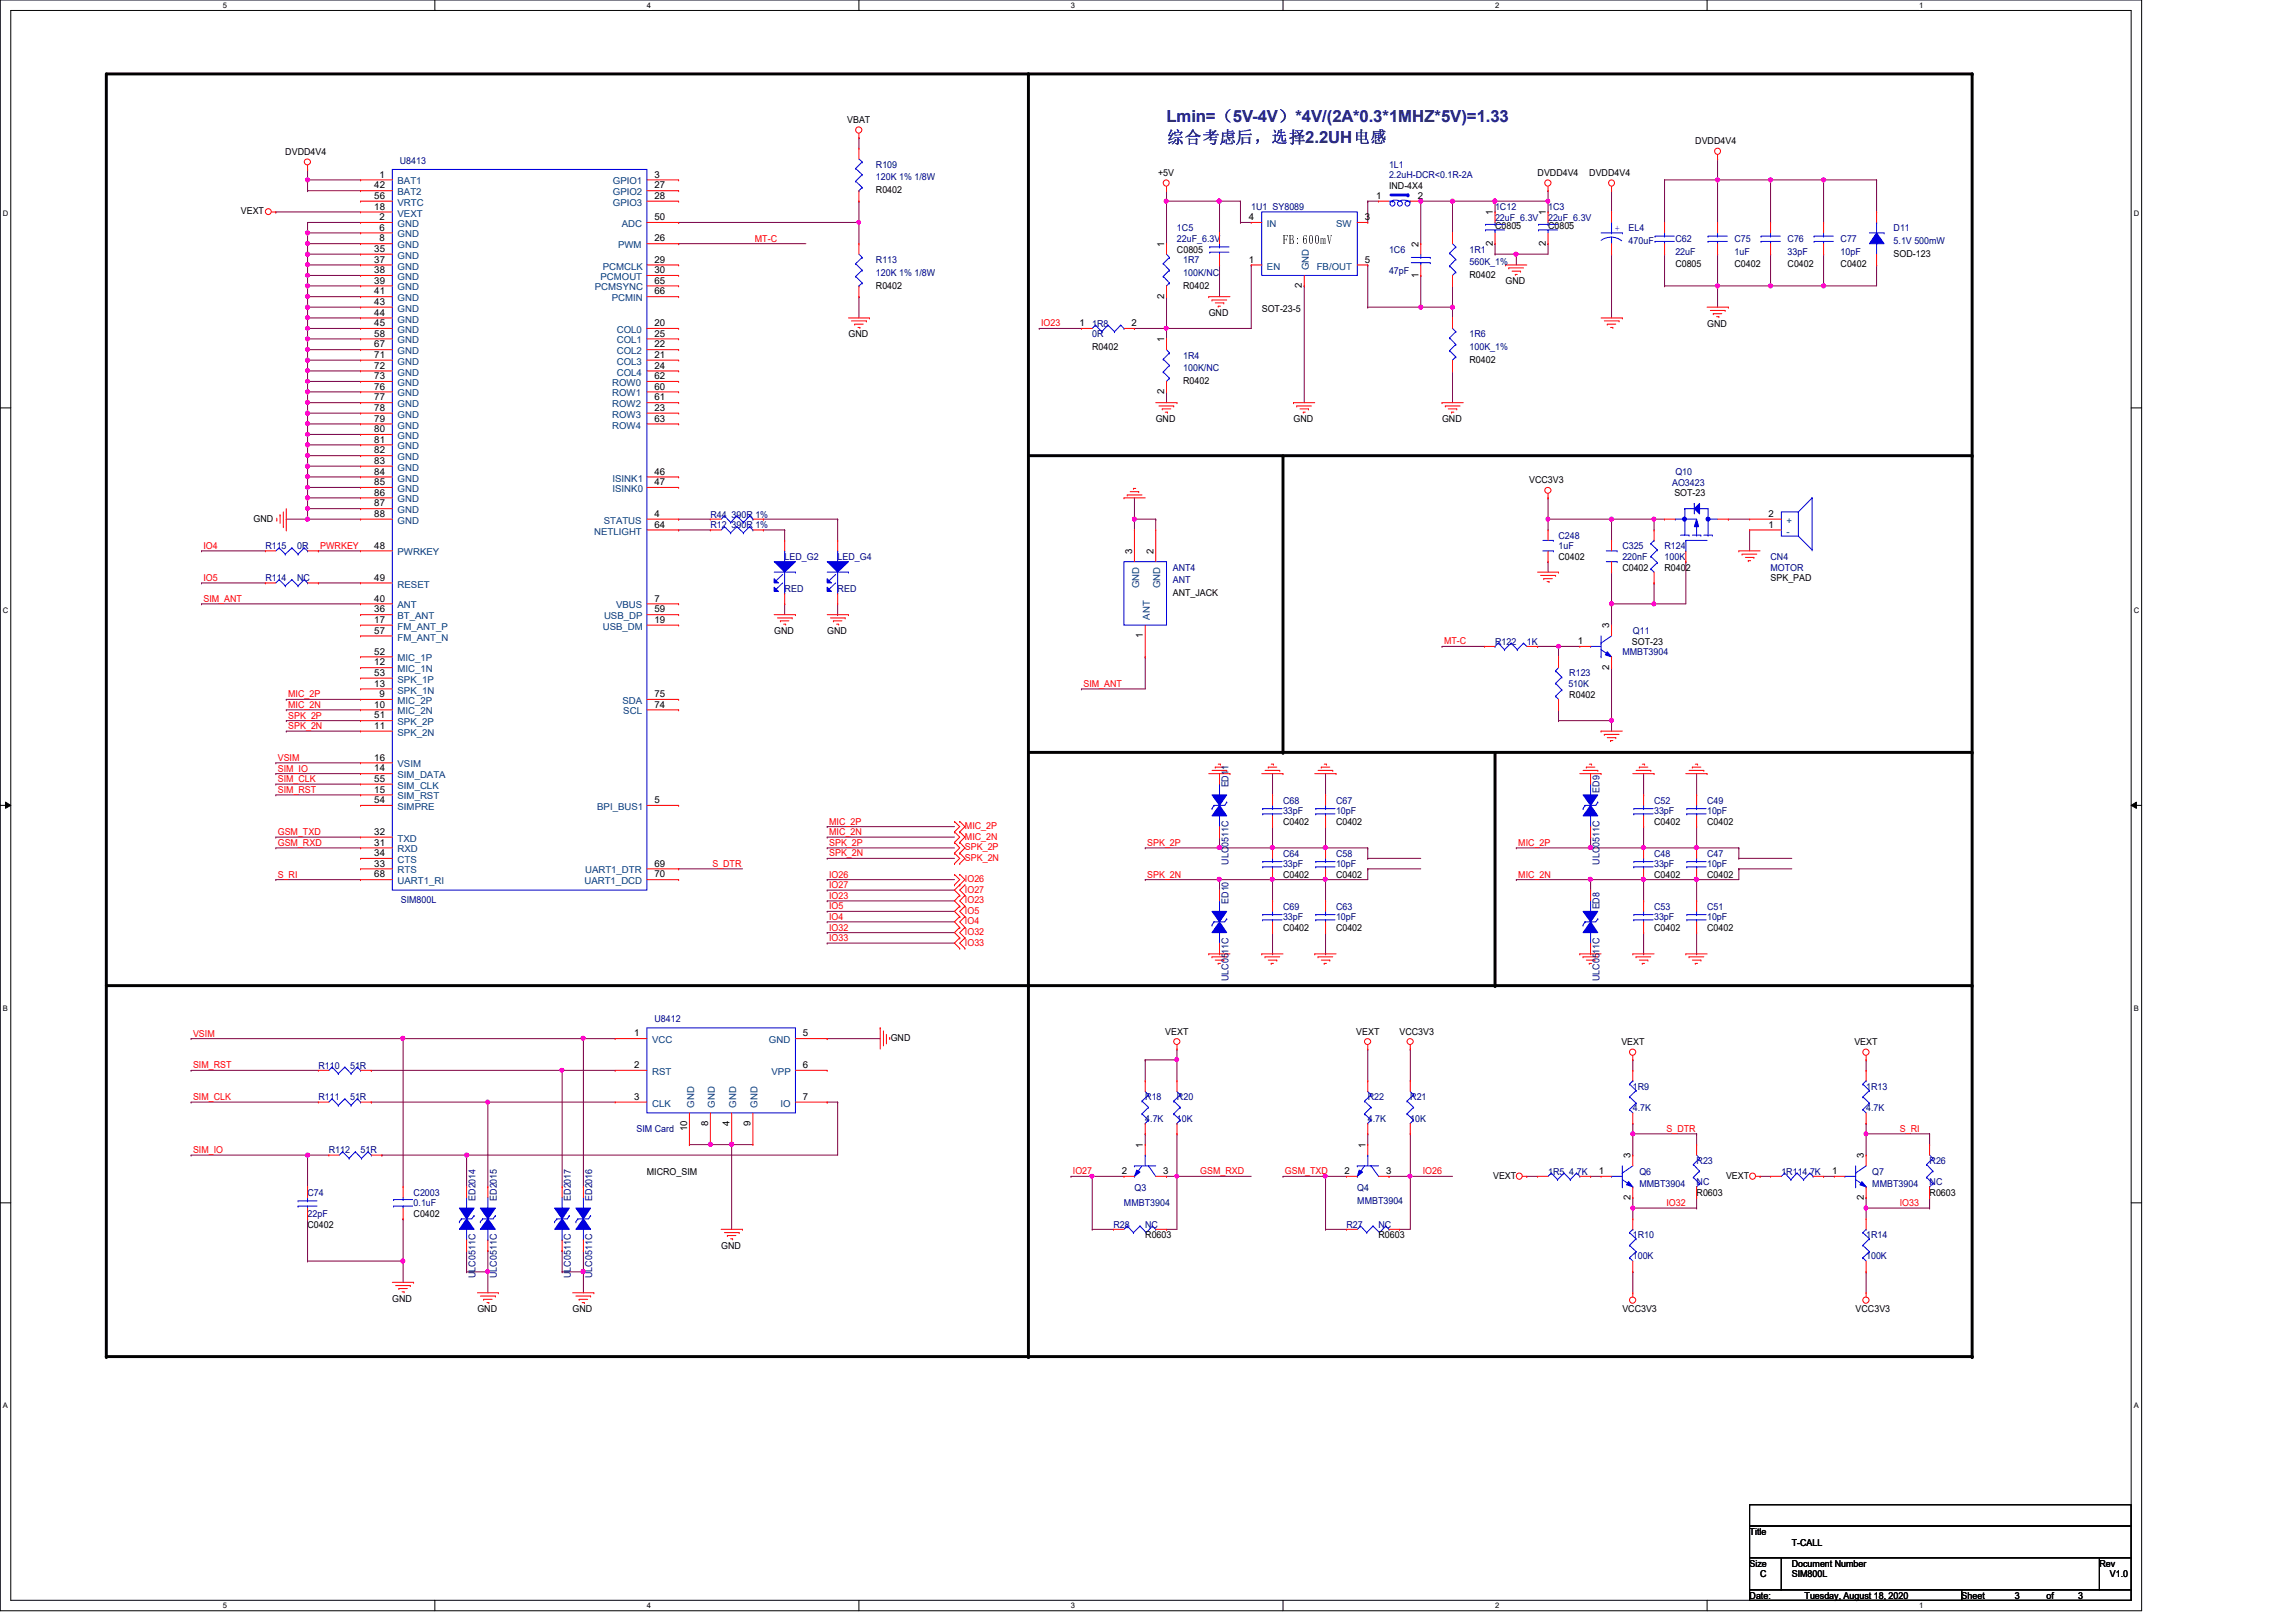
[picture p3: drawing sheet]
<svg xmlns="http://www.w3.org/2000/svg" width="297mm" height="210mm" viewBox="0 0 297 210" stroke-linecap="round" stroke-linejoin="round" font-family="sans-serif">
<defs><g id="words">
<g font-size="2.2" fill="#00007f">
<text x="150.9" y="15.7">Lmin=（5V-4V）*4V/(2A*0.3*1MHZ*5V)=1.33</text>
<text x="151" y="18.5">综综综综综，选选2.2UH电电</text>
</g>
<text font-size="1.6" x="166" y="31.5">FB:600mV</text>
<g font-size="1.2">
<text x="109.6" y="16">VBAT</text>
<text x="36.9" y="20.1">DVDD4V4</text>
<text x="49.1" y="23">1</text>
<text x="84.7" y="23">3</text>
<text x="149.8" y="22.8">+5V</text>
<text x="198.9" y="22.8">DVDD4V4</text>
<text x="205.6" y="22.8">DVDD4V4</text>
<text x="219.3" y="18.7">DVDD4V4</text>
<text x="31.2" y="27.7">VEXT</text>
<text x="48.4" y="24.4">42</text>
<text x="48.4" y="25.7">56</text>
<text x="48.4" y="27.1">18</text>
<text x="49.1" y="28.5">2</text>
<text x="49.1" y="29.8">6</text>
<text x="84.7" y="24.4">27</text>
<text x="84.7" y="25.7">28</text>
<text x="84.7" y="28.5">50</text>
<text x="113.3" y="25">R0402</text>
<text x="161.6" y="28.5">4</text>
<text x="176.6" y="28.5">3</text>
<text x="178.1" y="25.7">1</text>
<text x="179.7" y="24.4">IND-4X4</text>
<text x="183.4" y="25.7">2</text>
<text x="193.1" y="27.8" transform="rotate(-90 193.1 27.8)">1</text>
<text x="193.4" y="29.7">C0805</text>
<text x="200" y="27.8" transform="rotate(-90 200 27.8)">1</text>
<text x="200.3" y="29.7">C0805</text>
<text x="48.4" y="32.6">35</text>
<text x="48.4" y="34">37</text>
<text x="48.4" y="35.3">38</text>
<text x="49.1" y="31.2">8</text>
<text x="84.7" y="31.2">26</text>
<text x="84.7" y="34">29</text>
<text x="84.7" y="35.3">30</text>
<text x="150.6" y="31.9" transform="rotate(-90 150.6 31.9)">1</text>
<text x="152.3" y="32.7">C0805</text>
<text x="161.6" y="34">1</text>
<text x="176.6" y="34">5</text>
<text x="183.5" y="35.9" transform="rotate(-90 183.5 35.9)">1</text>
<text x="183.5" y="31.9" transform="rotate(-90 183.5 31.9)">2</text>
<text x="190.1" y="36">R0402</text>
<text x="193.1" y="31.8" transform="rotate(-90 193.1 31.8)">2</text>
<text x="200" y="31.8" transform="rotate(-90 200 31.8)">2</text>
<text x="216.7" y="34.6">C0805</text>
<text x="224.4" y="34.6">C0402</text>
<text x="231.3" y="34.6">C0402</text>
<text x="238.1" y="34.6">C0402</text>
<text x="245" y="33.2">SOD-123</text>
<text x="48.4" y="36.7">39</text>
<text x="48.4" y="38.1">41</text>
<text x="48.4" y="39.5">43</text>
<text x="48.4" y="40.9">44</text>
<text x="84.7" y="36.7">65</text>
<text x="84.7" y="38.1">66</text>
<text x="113.3" y="37.3">R0402</text>
<text x="150.6" y="38.7" transform="rotate(-90 150.6 38.7)">2</text>
<text x="153.1" y="37.3">R0402</text>
<text x="156.4" y="40.9">GND</text>
<text x="163.2" y="40.3">SOT-23-5</text>
<text x="168.4" y="37.3" transform="rotate(-90 168.4 37.3)">2</text>
<text x="194.8" y="36.8">GND</text>
<text x="48.4" y="42.2">45</text>
<text x="48.4" y="43.6">58</text>
<text x="48.4" y="45">67</text>
<text x="48.4" y="46.3">71</text>
<text x="48.4" y="47.7">72</text>
<text x="84.7" y="42.2">20</text>
<text x="84.7" y="43.6">25</text>
<text x="84.7" y="45">22</text>
<text x="84.7" y="46.3">21</text>
<text x="84.7" y="47.7">24</text>
<text x="109.8" y="43.6">GND</text>
<text x="139.7" y="42.2">1</text>
<text x="141.3" y="45.3">R0402</text>
<text x="146.4" y="42.2">2</text>
<text x="150.6" y="44.3" transform="rotate(-90 150.6 44.3)">1</text>
<text x="190.1" y="46.9">R0402</text>
<text x="220.8" y="42.3">GND</text>
<text x="48.4" y="49.1">73</text>
<text x="48.4" y="50.4">76</text>
<text x="48.4" y="51.8">77</text>
<text x="48.4" y="53.2">78</text>
<text x="84.7" y="49.1">62</text>
<text x="84.7" y="50.4">60</text>
<text x="84.7" y="51.8">61</text>
<text x="84.7" y="53.2">23</text>
<text x="150.6" y="51" transform="rotate(-90 150.6 51)">2</text>
<text x="153.1" y="49.7">R0402</text>
<text x="48.4" y="54.6">79</text>
<text x="48.4" y="55.9">80</text>
<text x="48.4" y="57.3">81</text>
<text x="48.4" y="58.7">82</text>
<text x="84.7" y="54.6">63</text>
<text x="149.5" y="54.6">GND</text>
<text x="167.3" y="54.6">GND</text>
<text x="186.6" y="54.6">GND</text>
<text x="48.4" y="60">83</text>
<text x="48.4" y="61.4">84</text>
<text x="48.4" y="62.8">85</text>
<text x="48.4" y="64.1">86</text>
<text x="48.4" y="65.5">87</text>
<text x="84.7" y="61.4">46</text>
<text x="84.7" y="62.8">47</text>
<text x="197.8" y="62.6">VCC3V3</text>
<text x="216.6" y="64.2">SOT-23</text>
<text x="32.8" y="67.5">GND</text>
<text x="48.4" y="66.9">88</text>
<text x="48.4" y="71">48</text>
<text x="84.7" y="66.9">4</text>
<text x="84.7" y="68.3">64</text>
<text x="146.5" y="71.7" transform="rotate(-90 146.5 71.7)">3</text>
<text x="149.2" y="71.7" transform="rotate(-90 149.2 71.7)">2</text>
<text x="228.8" y="68.3">1</text>
<text x="228.8" y="66.9">2</text>
<text x="48.4" y="75.1">49</text>
<text x="48.4" y="77.9">40</text>
<text x="84.7" y="77.9">7</text>
<text x="151.7" y="77.1">ANT_JACK</text>
<text x="201.6" y="72.4">C0402</text>
<text x="209.9" y="73.8">C0402</text>
<text x="215.3" y="73.8">R0402</text>
<text x="229.1" y="75.2">SPK_PAD</text>
<text x="48.4" y="79.2">36</text>
<text x="48.4" y="80.6">17</text>
<text x="48.4" y="82">57</text>
<text x="84.7" y="79.2">59</text>
<text x="84.7" y="80.6">19</text>
<text x="100.2" y="82">GND</text>
<text x="107" y="82">GND</text>
<text x="147.9" y="82.5" transform="rotate(-90 147.9 82.5)">1</text>
<text x="204.1" y="83.4">1</text>
<text x="208.2" y="81.3" transform="rotate(-90 208.2 81.3)">3</text>
<text x="211.1" y="83.4">SOT-23</text>
<text x="48.4" y="84.7">52</text>
<text x="48.4" y="86.1">12</text>
<text x="48.4" y="87.5">53</text>
<text x="48.4" y="88.9">13</text>
<text x="208.2" y="86.7" transform="rotate(-90 208.2 86.7)">2</text>
<text x="48.4" y="91.6">10</text>
<text x="48.4" y="93">51</text>
<text x="48.4" y="94.3">11</text>
<text x="49.1" y="90.2">9</text>
<text x="84.7" y="90.2">75</text>
<text x="84.7" y="91.6">74</text>
<text x="203" y="90.3">R0402</text>
<text x="48.4" y="98.4">16</text>
<text x="48.4" y="99.8">14</text>
<text x="48.4" y="101.2">55</text>
<text x="48.4" y="102.6">15</text>
<text x="48.4" y="103.9">54</text>
<text x="84.7" y="103.9">5</text>
<text x="166" y="106.7">C0402</text>
<text x="172.8" y="106.7">C0402</text>
<text x="214" y="106.7">C0402</text>
<text x="220.8" y="106.7">C0402</text>
<text x="48.4" y="108">32</text>
<text x="48.4" y="109.4">31</text>
<text x="48.4" y="110.8">34</text>
<text x="48.4" y="112.1">33</text>
<text x="48.4" y="113.5">68</text>
<text x="84.7" y="112.1">69</text>
<text x="84.7" y="113.5">70</text>
<text x="166" y="113.6">C0402</text>
<text x="172.8" y="113.6">C0402</text>
<text x="214" y="113.6">C0402</text>
<text x="220.8" y="113.6">C0402</text>
<text x="166" y="120.4">C0402</text>
<text x="172.8" y="120.4">C0402</text>
<text x="214" y="120.4">C0402</text>
<text x="220.8" y="120.4">C0402</text>
<text x="82" y="134.1">1</text>
<text x="103.9" y="134.1">5</text>
<text x="115.2" y="134.7">GND</text>
<text x="150.7" y="133.9">VEXT</text>
<text x="175.5" y="133.9">VEXT</text>
<text x="181.1" y="133.9">VCC3V3</text>
<text x="209.8" y="135.3">VEXT</text>
<text x="239.9" y="135.3">VEXT</text>
<text x="82" y="142.3">3</text>
<text x="82" y="138.2">2</text>
<text x="103.9" y="142.3">7</text>
<text x="103.9" y="138.2">6</text>
<text x="88.9" y="146.3" transform="rotate(-90 88.9 146.3)">10</text>
<text x="91.6" y="145.7" transform="rotate(-90 91.6 145.7)">8</text>
<text x="94.4" y="145.7" transform="rotate(-90 94.4 145.7)">4</text>
<text x="97.1" y="145.7" transform="rotate(-90 97.1 145.7)">9</text>
<text x="147.9" y="148.5" transform="rotate(-90 147.9 148.5)">1</text>
<text x="176.7" y="148.5" transform="rotate(-90 176.7 148.5)">1</text>
<text x="210.9" y="149.9" transform="rotate(-90 210.9 149.9)">3</text>
<text x="241.1" y="149.9" transform="rotate(-90 241.1 149.9)">3</text>
<text x="83.7" y="152">MICRO_SIM</text>
<text x="145.1" y="151.9">2</text>
<text x="150.5" y="151.9">3</text>
<text x="173.9" y="151.9">2</text>
<text x="179.3" y="151.9">3</text>
<text x="193.2" y="152.6">VEXT</text>
<text x="206.8" y="151.9">1</text>
<text x="210.9" y="155.2" transform="rotate(-90 210.9 155.2)">2</text>
<text x="219.5" y="154.7">R0603</text>
<text x="223.3" y="152.6">VEXT</text>
<text x="237" y="151.9">1</text>
<text x="241.1" y="155.2" transform="rotate(-90 241.1 155.2)">2</text>
<text x="249.6" y="154.7">R0603</text>
<text x="39.8" y="158.9">C0402</text>
<text x="53.5" y="157.5">C0402</text>
<text x="93.3" y="161.6">GND</text>
<text x="148.2" y="160.2">R0603</text>
<text x="178.3" y="160.2">R0603</text>
<text x="50.8" y="168.4">GND</text>
<text x="61.8" y="169.8">GND</text>
<text x="74.1" y="169.8">GND</text>
<text x="209.9" y="169.8">VCC3V3</text>
<text x="240.1" y="169.8">VCC3V3</text>
<text x="226.4" y="198.6">Title</text>
<text x="226.4" y="202.7">Size</text>
<text x="231.8" y="202.7">Document Number</text>
<text x="231.8" y="200">T-CALL</text>
<text x="271.6" y="202.7">Rev</text>
<text x="226.4" y="206.9">Date:</text>
<text x="227.7" y="204.1">C</text>
<text x="231.8" y="204.1">SIM800L</text>
<text x="233.5" y="206.9">Tuesday, August 18, 2020</text>
<text x="253.8" y="206.9">Sheet</text>
<text x="260.6" y="206.9">3</text>
<text x="264.7" y="206.9">of</text>
<text x="268.9" y="206.9">3</text>
<text x="273" y="204.1">V1.0</text>
</g>
<g font-size="1.2" fill="#003f7f">
<text x="51.4" y="23.9">BAT1</text>
<text x="79.3" y="23.9">GPIO1</text>
<text x="51.4" y="25.3">BAT2</text>
<text x="51.4" y="26.6">VRTC</text>
<text x="51.4" y="29.4">GND</text>
<text x="51.4" y="28">VEXT</text>
<text x="79.3" y="25.3">GPIO2</text>
<text x="79.3" y="26.6">GPIO3</text>
<text x="80.4" y="29.4">ADC</text>
<text x="163.9" y="29.4">IN</text>
<text x="172.8" y="29.4">SW</text>
<text x="51.4" y="30.7">GND</text>
<text x="51.4" y="32.1">GND</text>
<text x="51.4" y="33.5">GND</text>
<text x="51.4" y="34.9">GND</text>
<text x="78" y="34.9">PCMCLK</text>
<text x="80" y="32.1">PWM</text>
<text x="163.9" y="34.9">EN</text>
<text x="169.3" y="35" transform="rotate(-90 169.3 35)">GND</text>
<text x="170.3" y="34.9">FB/OUT</text>
<text x="51.4" y="36.2">GND</text>
<text x="51.4" y="37.6">GND</text>
<text x="51.4" y="39">GND</text>
<text x="51.4" y="40.3">GND</text>
<text x="51.4" y="41.7">GND</text>
<text x="77" y="37.6">PCMSYNC</text>
<text x="77.7" y="36.2">PCMOUT</text>
<text x="79.2" y="39">PCMIN</text>
<text x="51.4" y="43.1">GND</text>
<text x="51.4" y="44.4">GND</text>
<text x="51.4" y="45.8">GND</text>
<text x="51.4" y="47.2">GND</text>
<text x="79.8" y="43.1">COL0</text>
<text x="79.8" y="44.4">COL1</text>
<text x="79.8" y="45.8">COL2</text>
<text x="79.8" y="47.2">COL3</text>
<text x="51.4" y="48.6">GND</text>
<text x="51.4" y="50">GND</text>
<text x="51.4" y="51.3">GND</text>
<text x="51.4" y="52.7">GND</text>
<text x="79.2" y="50">ROW0</text>
<text x="79.2" y="51.3">ROW1</text>
<text x="79.2" y="52.7">ROW2</text>
<text x="79.8" y="48.6">COL4</text>
<text x="51.4" y="54.1">GND</text>
<text x="51.4" y="55.5">GND</text>
<text x="51.4" y="56.8">GND</text>
<text x="51.4" y="58.2">GND</text>
<text x="51.4" y="59.6">GND</text>
<text x="79.2" y="54.1">ROW3</text>
<text x="79.2" y="55.5">ROW4</text>
<text x="51.4" y="60.9">GND</text>
<text x="51.4" y="62.3">GND</text>
<text x="51.4" y="63.7">GND</text>
<text x="51.4" y="65">GND</text>
<text x="79.2" y="62.3">ISINK1</text>
<text x="79.2" y="63.7">ISINK0</text>
<text x="51.4" y="66.4">GND</text>
<text x="51.4" y="67.8">GND</text>
<text x="51.4" y="71.9">PWRKEY</text>
<text x="76.9" y="69.2">NETLIGHT</text>
<text x="78.1" y="67.8">STATUS</text>
<text x="231.1" y="69.2">-</text>
<text x="231.1" y="67.8">+</text>
<text x="51.4" y="76">RESET</text>
<text x="147.4" y="76.1" transform="rotate(-90 147.4 76.1)">GND</text>
<text x="150.1" y="76.1" transform="rotate(-90 150.1 76.1)">GND</text>
<text x="51.4" y="78.7">ANT</text>
<text x="51.4" y="80.1">BT_ANT</text>
<text x="51.4" y="81.5">FM_ANT_P</text>
<text x="51.4" y="82.9">FM_ANT_N</text>
<text x="78" y="81.5">USB_DM</text>
<text x="78.1" y="80.1">USB_DP</text>
<text x="79.7" y="78.7">VBUS</text>
<text x="148.8" y="80.2" transform="rotate(-90 148.8 80.2)">ANT</text>
<text x="51.4" y="85.6">MIC_1P</text>
<text x="51.4" y="87">MIC_1N</text>
<text x="51.4" y="88.3">SPK_1P</text>
<text x="51.4" y="89.7">SPK_1N</text>
<text x="51.4" y="92.5">MIC_2N</text>
<text x="51.4" y="93.9">SPK_2P</text>
<text x="51.4" y="95.2">SPK_2N</text>
<text x="51.4" y="91.1">MIC_2P</text>
<text x="80.5" y="91.1">SDA</text>
<text x="80.6" y="92.5">SCL</text>
<text x="51.4" y="99.3">VSIM</text>
<text x="51.4" y="100.7">SIM_DATA</text>
<text x="51.4" y="102.1">SIM_CLK</text>
<text x="51.4" y="103.5">SIM_RST</text>
<text x="51.4" y="104.8">SIMPRE</text>
<text x="77.3" y="104.8">BPI_BUS1</text>
<text x="51.4" y="108.9">TXD</text>
<text x="51.4" y="110.3">RXD</text>
<text x="51.4" y="111.7">CTS</text>
<text x="51.4" y="113">RTS</text>
<text x="75.7" y="113">UART1_DTR</text>
<text x="51.4" y="114.4">UART1_RI</text>
<text x="75.6" y="114.4">UART1_DCD</text>
<text x="84.4" y="135">VCC</text>
<text x="99.5" y="135">GND</text>
<text x="84.4" y="143.2">CLK</text>
<text x="84.4" y="139.1">RST</text>
<text x="89.8" y="143.3" transform="rotate(-90 89.8 143.3)">GND</text>
<text x="92.5" y="143.3" transform="rotate(-90 92.5 143.3)">GND</text>
<text x="95.2" y="143.3" transform="rotate(-90 95.2 143.3)">GND</text>
<text x="98" y="143.3" transform="rotate(-90 98 143.3)">GND</text>
<text x="99.8" y="139.1">VPP</text>
<text x="101" y="143.2">IO</text>
</g>
<g font-size="1.2" fill="#00007f">
<text x="51.7" y="21.2">U8413</text>
<text x="113.3" y="21.7">R109</text>
<text x="113.3" y="23.3">120K 1% 1/8W</text>
<text x="179.7" y="21.7">1L1</text>
<text x="179.7" y="23.1">2.2uH-DCR&lt;0.1R-2A</text>
<text x="152.3" y="29.9">1C5</text>
<text x="161.9" y="27.2">1U1 SY8089</text>
<text x="193.4" y="27.2">1C12</text>
<text x="193.4" y="28.6">22uF_6.3V</text>
<text x="200.3" y="27.2">1C3</text>
<text x="200.3" y="28.6">22uF_6.3V</text>
<text x="210.7" y="29.9">EL4</text>
<text x="245" y="29.9">D11</text>
<text x="113.3" y="34">R113</text>
<text x="113.3" y="35.7">120K 1% 1/8W</text>
<text x="152.3" y="31.3">22uF_6.3V</text>
<text x="153.1" y="34">1R7</text>
<text x="153.1" y="35.7">100K/NC</text>
<text x="179.7" y="32.7">1C6</text>
<text x="179.7" y="35.4">47pF</text>
<text x="190.1" y="32.7">1R1</text>
<text x="190.1" y="34.3">560K_1%</text>
<text x="210.7" y="31.6">470uF</text>
<text x="216.7" y="31.3">C62</text>
<text x="216.7" y="32.9">22uF</text>
<text x="224.4" y="31.3">C75</text>
<text x="224.4" y="32.9">1uF</text>
<text x="231.3" y="31.3">C76</text>
<text x="231.3" y="32.9">33pF</text>
<text x="238.1" y="31.3">C77</text>
<text x="238.1" y="32.9">10pF</text>
<text x="245" y="31.6">5.1V 500mW</text>
<text x="141.3" y="42.3">1R8</text>
<text x="141.3" y="43.6">0R</text>
<text x="153.1" y="46.4">1R4</text>
<text x="190.1" y="43.6">1R6</text>
<text x="190.1" y="45.3">100K_1%</text>
<text x="153.1" y="48">100K/NC</text>
<text x="216.3" y="62.9">AO3423</text>
<text x="216.7" y="61.5">Q10</text>
<text x="34.3" y="71.1">R115</text>
<text x="38.4" y="71.1">0R</text>
<text x="91.9" y="68.3">R12 390R 1%</text>
<text x="91.9" y="67">R44 390R 1%</text>
<text x="201.6" y="69.7">C248</text>
<text x="201.6" y="71.1">1uF</text>
<text x="209.9" y="71.1">C325</text>
<text x="215.3" y="71.1">R124</text>
<text x="34.3" y="75.2">R114</text>
<text x="38.4" y="75.2">NC</text>
<text x="101.5" y="72.4">LED_G2</text>
<text x="101.5" y="76.6">RED</text>
<text x="108.4" y="72.4">LED_G4</text>
<text x="108.4" y="76.6">RED</text>
<text x="151.7" y="73.8">ANT4</text>
<text x="151.7" y="75.5">ANT</text>
<text x="209.9" y="72.4">220nF</text>
<text x="215.3" y="72.4">100K</text>
<text x="229.1" y="72.4">CN4</text>
<text x="229.1" y="73.8">MOTOR</text>
<text x="193.4" y="83.4">R122</text>
<text x="197.5" y="83.4">1K</text>
<text x="211.2" y="82">Q11</text>
<text x="202.9" y="88.9">510K</text>
<text x="203" y="87.5">R123</text>
<text x="209.9" y="84.8">MMBT3904</text>
<text x="158.9" y="101.9" transform="rotate(-90 158.9 101.9)">ED11</text>
<text x="166" y="104">C68</text>
<text x="166" y="105.4">33pF</text>
<text x="172.8" y="104">C67</text>
<text x="172.8" y="105.4">10pF</text>
<text x="206.9" y="102.6" transform="rotate(-90 206.9 102.6)">ED9</text>
<text x="214" y="104">C52</text>
<text x="214" y="105.4">33pF</text>
<text x="220.8" y="104">C49</text>
<text x="220.8" y="105.4">10pF</text>
<text x="158.9" y="111.9" transform="rotate(-90 158.9 111.9)">ULC0511C</text>
<text x="166" y="110.9">C64</text>
<text x="166" y="112.2">33pF</text>
<text x="172.8" y="110.9">C58</text>
<text x="172.8" y="112.2">10pF</text>
<text x="206.9" y="111.9" transform="rotate(-90 206.9 111.9)">ULC0511C</text>
<text x="214" y="110.9">C48</text>
<text x="214" y="112.2">33pF</text>
<text x="220.8" y="110.9">C47</text>
<text x="220.8" y="112.2">10pF</text>
<text x="51.9" y="116.9">SIM800L</text>
<text x="158.9" y="117" transform="rotate(-90 158.9 117)">ED10</text>
<text x="166" y="117.7">C69</text>
<text x="166" y="119.1">33pF</text>
<text x="172.8" y="117.7">C63</text>
<text x="172.8" y="119.1">10pF</text>
<text x="206.9" y="117.7" transform="rotate(-90 206.9 117.7)">ED8</text>
<text x="214" y="117.7">C53</text>
<text x="214" y="119.1">33pF</text>
<text x="220.8" y="117.7">C51</text>
<text x="220.8" y="119.1">10pF</text>
<text x="158.9" y="127" transform="rotate(-90 158.9 127)">ULC0511C</text>
<text x="206.9" y="127" transform="rotate(-90 206.9 127)">ULC0511C</text>
<text x="84.7" y="132.2">U8412</text>
<text x="41.2" y="138.3">R110</text>
<text x="41.2" y="142.4">R111</text>
<text x="45.3" y="138.3">51R</text>
<text x="45.3" y="142.4">51R</text>
<text x="148.2" y="142.4">R18</text>
<text x="152.3" y="142.4">R20</text>
<text x="177" y="142.4">R22</text>
<text x="182.5" y="142.4">R21</text>
<text x="211.2" y="141">1R9</text>
<text x="211.2" y="143.8">4.7K</text>
<text x="241.4" y="141">1R13</text>
<text x="241.4" y="143.8">4.7K</text>
<text x="42.5" y="149.3">R112</text>
<text x="46.6" y="149.3">51R</text>
<text x="82.3" y="146.5">SIM Card</text>
<text x="148.2" y="145.2">4.7K</text>
<text x="152.3" y="145.2">10K</text>
<text x="177" y="145.2">4.7K</text>
<text x="182.5" y="145.2">10K</text>
<text x="39.8" y="154.7">C74</text>
<text x="53.5" y="154.7">C2003</text>
<text x="61.5" y="155.4" transform="rotate(-90 61.5 155.4)">ED2014</text>
<text x="64.3" y="155.4" transform="rotate(-90 64.3 155.4)">ED2015</text>
<text x="73.9" y="155.4" transform="rotate(-90 73.9 155.4)">ED2017</text>
<text x="76.6" y="155.4" transform="rotate(-90 76.6 155.4)">ED2016</text>
<text x="146.8" y="154.2">Q3</text>
<text x="175.6" y="154.2">Q4</text>
<text x="175.6" y="155.8">MMBT3904</text>
<text x="200.3" y="152">1R5 4.7K</text>
<text x="212.1" y="152">Q6</text>
<text x="212.1" y="153.6">MMBT3904</text>
<text x="219.5" y="150.6">R23</text>
<text x="219.5" y="153.4">NC</text>
<text x="230.5" y="152">1R114.7K</text>
<text x="242.2" y="152">Q7</text>
<text x="242.2" y="153.6">MMBT3904</text>
<text x="249.6" y="150.6">R26</text>
<text x="249.6" y="153.4">NC</text>
<text x="39.8" y="157.5">22pF</text>
<text x="53.5" y="156.1">0.1uF</text>
<text x="144.1" y="158.9">R28</text>
<text x="145.4" y="156.1">MMBT3904</text>
<text x="148.2" y="158.9">NC</text>
<text x="174.2" y="158.9">R27</text>
<text x="178.3" y="158.9">NC</text>
<text x="211.2" y="160.2">1R10</text>
<text x="241.4" y="160.2">1R14</text>
<text x="61.5" y="165.4" transform="rotate(-90 61.5 165.4)">ULC0511C</text>
<text x="64.3" y="165.4" transform="rotate(-90 64.3 165.4)">ULC0511C</text>
<text x="73.9" y="165.4" transform="rotate(-90 73.9 165.4)">ULC0511C</text>
<text x="76.6" y="165.4" transform="rotate(-90 76.6 165.4)">ULC0511C</text>
<text x="211.2" y="163">100K</text>
<text x="241.4" y="163">100K</text>
</g>
<text font-size="1.2" fill="#00f" x="208.9" y="29.9">+</text>
<g font-size="1.2" fill="#f00">
<text x="97.7" y="31.3">MT-C</text>
<text x="134.7" y="42.2">IO23</text>
<text x="26.3" y="71">IO4</text>
<text x="41.4" y="71">PWRKEY</text>
<text x="26.3" y="77.9">SIM_ANT</text>
<text x="26.3" y="75.2">IO5</text>
<text x="186.8" y="83.4">MT-C</text>
<text x="140.2" y="88.9">SIM_ANT</text>
<text x="37.3" y="90.3">MIC_2P</text>
<text x="37.3" y="91.6">MIC_2N</text>
<text x="37.3" y="93">SPK_2P</text>
<text x="37.3" y="94.4">SPK_2N</text>
<text x="35.9" y="98.5">VSIM</text>
<text x="35.9" y="101.2">SIM_CLK</text>
<text x="35.9" y="99.9">SIM_IO</text>
<text x="35.9" y="102.6">SIM_RST</text>
<text x="107.3" y="106.7">MIC_2P</text>
<text x="124.8" y="107.3">MIC_2P</text>
<text x="35.9" y="113.6">S_RI</text>
<text x="35.9" y="108.1">GSM_TXD</text>
<text x="35.9" y="109.5">GSM_RXD</text>
<text x="92.2" y="112.2">S_DTR</text>
<text x="107.3" y="108.1">MIC_2N</text>
<text x="107.3" y="110.8">SPK_2N</text>
<text x="107.3" y="109.5">SPK_2P</text>
<text x="107.3" y="113.6">IO26</text>
<text x="124.8" y="111.4">SPK_2N</text>
<text x="124.8" y="110">SPK_2P</text>
<text x="124.8" y="108.7">MIC_2N</text>
<text x="148.4" y="113.6">SPK_2N</text>
<text x="148.4" y="109.5">SPK_2P</text>
<text x="196.4" y="113.6">MIC_2N</text>
<text x="196.4" y="109.5">MIC_2P</text>
<text x="107.3" y="116.3">IO23</text>
<text x="107.3" y="114.9">IO27</text>
<text x="107.3" y="117.7">IO5</text>
<text x="107.3" y="119">IO4</text>
<text x="124.8" y="114.1">IO26</text>
<text x="124.8" y="115.5">IO27</text>
<text x="124.8" y="116.9">IO23</text>
<text x="124.8" y="118.3">IO5</text>
<text x="124.8" y="119.6">IO4</text>
<text x="107.3" y="120.4">IO32</text>
<text x="107.3" y="121.8">IO33</text>
<text x="124.8" y="121">IO32</text>
<text x="124.8" y="122.4">IO33</text>
<text x="25" y="134.2">VSIM</text>
<text x="25" y="142.4">SIM_CLK</text>
<text x="25" y="138.3">SIM_RST</text>
<text x="25" y="149.2">SIM_IO</text>
<text x="215.6" y="146.5">S_DTR</text>
<text x="245.8" y="146.5">S_RI</text>
<text x="138.8" y="152">IO27</text>
<text x="155.3" y="152">GSM_RXD</text>
<text x="166.2" y="152">GSM_TXD</text>
<text x="184.1" y="152">IO26</text>
<text x="215.6" y="156.1">IO32</text>
<text x="245.8" y="156.1">IO33</text>
</g>
<g font-size="1">
<text x="28.8" y="1">5</text>
<text x="83.7" y="1">4</text>
<text x="138.6" y="1">3</text>
<text x="193.4" y="1">2</text>
<text x="248.3" y="1">1</text>
<text x=".4" y="27.9">D</text>
<text x="276.1" y="27.9">D</text>
<text x=".4" y="79.4">C</text>
<text x="276.1" y="79.4">C</text>
<text x=".4" y="130.8">B</text>
<text x="276.1" y="130.8">B</text>
<text x=".4" y="182.2">A</text>
<text x="276.1" y="182.2">A</text>
<text x="28.8" y="208.1">5</text>
<text x="83.7" y="208.1">4</text>
<text x="138.6" y="208.1">3</text>
<text x="193.4" y="208.1">2</text>
<text x="248.3" y="208.1">1</text>
</g>
</g></defs>
<path d="M0 0h277.1v208.4h-277.1zM1.4 1.4h274.3v205.7h-274.3z" fill="none" stroke="#000" stroke-width=".13"/>
<g fill="#fff">
<path d="M28.8 .1h.6v1.1h-.6z"/>
<path d="M28.8 207.2h.6v1.1h-.6z"/>
</g>
<path d="M56.3 0v1.4M56.3 207.1v1.3" fill="none" stroke="#000" stroke-width=".13"/>
<g fill="#fff">
<path d="M83.7 .1h.5v1.1h-.5z"/>
<path d="M83.7 207.2h.5v1.1h-.5z"/>
</g>
<path d="M111.1 0v1.4M111.1 207.1v1.3" fill="none" stroke="#000" stroke-width=".13"/>
<g fill="#fff">
<path d="M138.6 .1h.5v1.1h-.5z"/>
<path d="M138.6 207.2h.5v1.1h-.5z"/>
</g>
<path d="M166 0v1.4M166 207.1v1.3" fill="none" stroke="#000" stroke-width=".13"/>
<g fill="#fff">
<path d="M193.4 .1h.6v1.1h-.6z"/>
<path d="M193.4 207.2h.6v1.1h-.6z"/>
</g>
<path d="M220.8 0v1.4M220.8 207.1v1.3" fill="none" stroke="#000" stroke-width=".13"/>
<g fill="#fff">
<path d="M248.3 .1h.5v1.1h-.5z"/>
<path d="M248.3 207.2h.5v1.1h-.5z"/>
<path d="M.4 27.1h.7v1.1h-.7z"/>
<path d="M276.1 27.1h.7v1.1h-.7z"/>
<path d="M.4 78.5h.7v1.1h-.7z"/>
<path d="M276.1 78.5h.7v1.1h-.7z"/>
</g>
<path d="M0 52.8h1.4M275.7 52.8h1.4" fill="none" stroke="#000" stroke-width=".13"/>
<g fill="#fff">
<path d="M.4 129.9h.6v1.1h-.6z"/>
<path d="M276.1 129.9h.6v1.1h-.6z"/>
</g>
<path d="M0 104.2h1.4M.7 103.8l.7 .4-.7 .4zM275.7 104.2l.7-.4v.8zM275.7 104.2h1.4" fill="none" stroke="#000" stroke-width=".13"/>
<path d="M.7 103.8l.7 .4-.7 .4zM275.7 104.2l.7-.4v.8z" fill="#000"/>
<g fill="#fff">
<path d="M.4 181.4h.6v1.1h-.6z"/>
<path d="M276.1 181.4h.6v1.1h-.6z"/>
</g>
<path d="M0 155.7h1.4M275.7 155.7h1.4" fill="none" stroke="#000" stroke-width=".13"/>
<path d="M13.8 9.6h241.3v166h-241.3zM133.1 9.6v166M133.1 59h122M166 59v38.4M133.1 97.4h122M193.4 97.4v30.2M13.8 127.6h241.3" fill="none" stroke="#000" stroke-width=".38"/>
<g fill="#000">
<circle cx="133.1" cy="9.6" r=".19"/>
<circle cx="255.1" cy="9.6" r=".19"/>
<circle cx="255.1" cy="59" r=".19"/>
<circle cx="166" cy="97.4" r=".19"/>
<circle cx="255.1" cy="97.4" r=".19"/>
<circle cx="133.1" cy="127.6" r=".19"/>
<circle cx="193.4" cy="127.6" r=".19"/>
<circle cx="255.1" cy="127.6" r=".19"/>
<circle cx="13.8" cy="175.6" r=".19"/>
<circle cx="133.1" cy="175.6" r=".19"/>
<circle cx="255.1" cy="175.6" r=".19"/>
</g>
<path d="M37 67.2h.1M39.8 65.8h.1M39.8 65.8v1.4h-2.8M41.2 71.3h.1M41.2 71.3h5.4" fill="none" stroke="#7f003f" stroke-width=".13"/>
<circle cx="39.8" cy="67.2" r=".26" fill="#f0f"/>
<circle cx="39.8" cy="67.2" r=".26" fill="none" stroke="#f0f" stroke-width=".13"/>
<path d="M39.8 28.8h.1M39.8 30.1h.1M39.8 31.5h.1M39.8 28.8h6.8M39.8 30.1h6.8M39.8 28.8v2.7M39.8 31.5h6.8M39.8 67.2h.1M39.8 67.2h6.8" fill="none" stroke="#7f003f" stroke-width=".13"/>
<circle cx="39.8" cy="30.1" r=".26" fill="#f0f"/>
<circle cx="39.8" cy="30.1" r=".26" fill="none" stroke="#f0f" stroke-width=".13"/>
<path d="M39.8 32.9h.1M39.8 31.5h.1M39.8 32.9h6.8M39.8 31.5v1.4" fill="none" stroke="#7f003f" stroke-width=".13"/>
<circle cx="39.8" cy="31.5" r=".26" fill="#f0f"/>
<circle cx="39.8" cy="31.5" r=".26" fill="none" stroke="#f0f" stroke-width=".13"/>
<path d="M39.8 34.3h.1M39.8 32.9h.1M39.8 34.3h6.8M39.8 32.9v1.4" fill="none" stroke="#7f003f" stroke-width=".13"/>
<circle cx="39.8" cy="32.9" r=".26" fill="#f0f"/>
<circle cx="39.8" cy="32.9" r=".26" fill="none" stroke="#f0f" stroke-width=".13"/>
<path d="M39.8 35.6h.1M39.8 34.3h.1M39.8 35.6h6.8M39.8 34.3v1.3" fill="none" stroke="#7f003f" stroke-width=".13"/>
<circle cx="39.8" cy="34.2" r=".26" fill="#f0f"/>
<circle cx="39.8" cy="34.2" r=".26" fill="none" stroke="#f0f" stroke-width=".13"/>
<path d="M39.8 37h.1M39.8 35.6h.1M39.8 37h6.8M39.8 35.6v1.4" fill="none" stroke="#7f003f" stroke-width=".13"/>
<circle cx="39.8" cy="35.6" r=".25" fill="#f0f"/>
<circle cx="39.8" cy="35.6" r=".25" fill="none" stroke="#f0f" stroke-width=".13"/>
<path d="M39.8 38.4h.1M39.8 37h.1M39.8 38.4h6.8M39.8 37v1.4" fill="none" stroke="#7f003f" stroke-width=".13"/>
<circle cx="39.8" cy="37" r=".26" fill="#f0f"/>
<circle cx="39.8" cy="37" r=".26" fill="none" stroke="#f0f" stroke-width=".13"/>
<path d="M39.8 39.8h.1M39.8 38.4h.1M39.8 39.8h6.8M39.8 38.4v1.4" fill="none" stroke="#7f003f" stroke-width=".13"/>
<circle cx="39.8" cy="38.4" r=".26" fill="#f0f"/>
<circle cx="39.8" cy="38.4" r=".26" fill="none" stroke="#f0f" stroke-width=".13"/>
<path d="M39.8 39.8h.1M39.8 39.8v1.3M39.8 41.1h.1M39.8 41.1h6.8" fill="none" stroke="#7f003f" stroke-width=".13"/>
<circle cx="39.8" cy="39.8" r=".26" fill="#f0f"/>
<circle cx="39.8" cy="39.8" r=".26" fill="none" stroke="#f0f" stroke-width=".13"/>
<path d="M39.8 42.5h.1M39.8 41.1h.1M39.8 42.5h6.8M39.8 41.1v1.4" fill="none" stroke="#7f003f" stroke-width=".13"/>
<circle cx="39.8" cy="41.1" r=".26" fill="#f0f"/>
<circle cx="39.8" cy="41.1" r=".26" fill="none" stroke="#f0f" stroke-width=".13"/>
<path d="M39.8 43.9h.1M39.8 42.5h.1M39.8 43.9h6.8M39.8 42.5v1.4" fill="none" stroke="#7f003f" stroke-width=".13"/>
<circle cx="39.8" cy="42.5" r=".25" fill="#f0f"/>
<circle cx="39.8" cy="42.5" r=".25" fill="none" stroke="#f0f" stroke-width=".13"/>
<path d="M39.8 45.3h.1M39.8 43.9h.1M39.8 45.3h6.8M39.8 43.9v1.4" fill="none" stroke="#7f003f" stroke-width=".13"/>
<circle cx="39.8" cy="43.9" r=".26" fill="#f0f"/>
<circle cx="39.8" cy="43.9" r=".26" fill="none" stroke="#f0f" stroke-width=".13"/>
<path d="M39.8 46.6h.1M39.8 45.3h.1M39.8 46.6h6.8M39.8 45.3v1.3" fill="none" stroke="#7f003f" stroke-width=".13"/>
<circle cx="39.8" cy="45.2" r=".26" fill="#f0f"/>
<circle cx="39.8" cy="45.2" r=".26" fill="none" stroke="#f0f" stroke-width=".13"/>
<path d="M39.8 48h.1M39.8 46.6h.1M39.8 48h6.8M39.8 46.6v1.4" fill="none" stroke="#7f003f" stroke-width=".13"/>
<circle cx="39.8" cy="46.6" r=".26" fill="#f0f"/>
<circle cx="39.8" cy="46.6" r=".26" fill="none" stroke="#f0f" stroke-width=".13"/>
<path d="M39.8 49.4h.1M39.8 48h.1M39.8 49.4h6.8M39.8 48v1.4" fill="none" stroke="#7f003f" stroke-width=".13"/>
<circle cx="39.8" cy="48" r=".26" fill="#f0f"/>
<circle cx="39.8" cy="48" r=".26" fill="none" stroke="#f0f" stroke-width=".13"/>
<path d="M39.8 50.7h.1M39.8 49.4h.1M39.8 50.7h6.8M39.8 49.4v1.3" fill="none" stroke="#7f003f" stroke-width=".13"/>
<circle cx="39.8" cy="49.3" r=".25" fill="#f0f"/>
<circle cx="39.8" cy="49.3" r=".25" fill="none" stroke="#f0f" stroke-width=".13"/>
<path d="M39.8 52.1h.1M39.8 50.7h.1M39.8 52.1h6.8M39.8 50.7v1.4" fill="none" stroke="#7f003f" stroke-width=".13"/>
<circle cx="39.8" cy="50.7" r=".26" fill="#f0f"/>
<circle cx="39.8" cy="50.7" r=".26" fill="none" stroke="#f0f" stroke-width=".13"/>
<path d="M39.8 53.5h.1M39.8 52.1h.1M39.8 53.5h6.8M39.8 52.1v1.4" fill="none" stroke="#7f003f" stroke-width=".13"/>
<circle cx="39.8" cy="52.1" r=".26" fill="#f0f"/>
<circle cx="39.8" cy="52.1" r=".26" fill="none" stroke="#f0f" stroke-width=".13"/>
<path d="M39.8 54.9h.1M39.8 53.5h.1M39.8 54.9h6.8M39.8 53.5v1.4" fill="none" stroke="#7f003f" stroke-width=".13"/>
<circle cx="39.8" cy="53.5" r=".26" fill="#f0f"/>
<circle cx="39.8" cy="53.5" r=".26" fill="none" stroke="#f0f" stroke-width=".13"/>
<path d="M39.8 56.2h.1M39.8 54.9h.1M39.8 56.2h6.8M39.8 54.9v1.3" fill="none" stroke="#7f003f" stroke-width=".13"/>
<circle cx="39.8" cy="54.8" r=".26" fill="#f0f"/>
<circle cx="39.8" cy="54.8" r=".26" fill="none" stroke="#f0f" stroke-width=".13"/>
<path d="M39.8 57.6h.1M39.8 56.2h.1M39.8 57.6h6.8M39.8 56.2v1.4M41.2 75.4h.1M41.2 75.4h5.4" fill="none" stroke="#7f003f" stroke-width=".13"/>
<circle cx="39.8" cy="56.2" r=".25" fill="#f0f"/>
<circle cx="39.8" cy="56.2" r=".25" fill="none" stroke="#f0f" stroke-width=".13"/>
<path d="M39.8 59h.1M39.8 57.6h.1M39.8 59h6.8M39.8 57.6v1.4" fill="none" stroke="#7f003f" stroke-width=".13"/>
<circle cx="39.8" cy="57.6" r=".26" fill="#f0f"/>
<circle cx="39.8" cy="57.6" r=".26" fill="none" stroke="#f0f" stroke-width=".13"/>
<path d="M39.8 59h.1M39.8 59v1.3M39.8 60.3h.1M39.8 60.3h6.8" fill="none" stroke="#7f003f" stroke-width=".13"/>
<circle cx="39.8" cy="58.9" r=".26" fill="#f0f"/>
<circle cx="39.8" cy="58.9" r=".26" fill="none" stroke="#f0f" stroke-width=".13"/>
<path d="M39.8 61.7h.1M39.8 60.3h.1M39.8 61.7h6.8M39.8 60.3v1.4" fill="none" stroke="#7f003f" stroke-width=".13"/>
<circle cx="39.8" cy="60.3" r=".26" fill="#f0f"/>
<circle cx="39.8" cy="60.3" r=".26" fill="none" stroke="#f0f" stroke-width=".13"/>
<path d="M39.8 63.1h.1M39.8 61.7h.1M39.8 63.1h6.8M39.8 61.7v1.4" fill="none" stroke="#7f003f" stroke-width=".13"/>
<circle cx="39.8" cy="61.7" r=".26" fill="#f0f"/>
<circle cx="39.8" cy="61.7" r=".26" fill="none" stroke="#f0f" stroke-width=".13"/>
<path d="M39.8 64.4h.1M39.8 63.1h.1M39.8 64.4h6.8M39.8 63.1v1.3" fill="none" stroke="#7f003f" stroke-width=".13"/>
<circle cx="39.8" cy="63" r=".25" fill="#f0f"/>
<circle cx="39.8" cy="63" r=".25" fill="none" stroke="#f0f" stroke-width=".13"/>
<path d="M39.8 65.8h.1M39.8 65.8h6.8" fill="none" stroke="#7f003f" stroke-width=".13"/>
<circle cx="39.8" cy="65.8" r=".26" fill="#f0f"/>
<circle cx="39.8" cy="65.8" r=".26" fill="none" stroke="#f0f" stroke-width=".13"/>
<path d="M39.8 64.4h.1M39.8 64.4v1.4" fill="none" stroke="#7f003f" stroke-width=".13"/>
<circle cx="39.8" cy="64.4" r=".26" fill="#f0f"/>
<circle cx="39.8" cy="64.4" r=".26" fill="none" stroke="#f0f" stroke-width=".13"/>
<path d="M39.8 21.9h.1M39.8 24.7h.1M39.8 23.3h.1M39.8 21.9v1.4M39.8 24.7h6.8M39.8 23.3h6.8" fill="none" stroke="#7f003f" stroke-width=".13"/>
<circle cx="39.8" cy="23.3" r=".26" fill="#f0f"/>
<circle cx="39.8" cy="23.3" r=".26" fill="none" stroke="#f0f" stroke-width=".13"/>
<g fill="none" stroke="#7f003f" stroke-width=".13">
<path d="M111.1 17.8h.1M111.1 17.8v1.4M39.8 23.3h.1M39.8 23.3v1.4M87.8 28.8h.1M111.1 26h.1M111.1 26v2.8h-23.3M26.1 78.1h.1M26.1 78.1h20.5M35.7 98.7h.1M35.7 98.7h10.9M35.7 102.9h.1"/>
<path d="M35.7 101.5h.1M35.7 100.1h.1M35.7 102.9h10.9M35.7 101.5h10.9M35.7 100.1h10.9"/>
</g>
<path d="M110.9 28.6h.4v.1v.2l-.2 .1-.2-.1z" fill-rule="evenodd" fill="#f0f"/>
<path d="M110.9 28.6h.4v.1v.2l-.2 .1-.2-.1z" fill="none" stroke="#f0f" stroke-width=".13"/>
<path d="M111.1 38.4h.1M111.1 28.8h.1M111.1 28.8v2.7M111.1 38.4v2.7M107 134.4h.1M107 134.4h6.9M60.4 149.5h.1M107 142.6h.1M107 142.6h1.4M108.4 142.6h.1M108.4 142.6v6.9h-48" fill="none" stroke="#7f003f" stroke-width=".13"/>
<circle cx="60.4" cy="149.5" r=".26" fill="#f0f"/>
<circle cx="60.4" cy="149.5" r=".26" fill="none" stroke="#f0f" stroke-width=".13"/>
<path d="M63.1 142.6h.1M63.1 142.6h16.5" fill="none" stroke="#7f003f" stroke-width=".13"/>
<path d="M62.9 142.4h.2l.2 .1-.1 .3-.1 .1-.2-.1z" fill-rule="evenodd" fill="#f0f"/>
<path d="M62.9 142.4h.2l.2 .1-.1 .3-.1 .1-.2-.1z" fill="none" stroke="#f0f" stroke-width=".13"/>
<g fill="none" stroke="#7f003f" stroke-width=".13">
<path d="M24.7 134.4h.1M24.7 134.4h27.5M48 138.5h.1M48 138.5h24.7M52.2 134.4h.1M52.2 134.4v19.2M72.7 138.5h.1M72.7 138.5v15.1M24.7 149.5h.1M24.7 149.5h15.1M39.8 149.5h.1M39.8 157.7h.1"/>
<path d="M39.8 149.5v4.1M39.8 157.7v5.5M49.4 149.5h.1M49.4 149.5h11M52.2 157.7h.1M52.2 157.7v5.5h-12.4M60.4 149.5h.1M60.4 149.5v4.1M63.1 142.6h.1M63.1 142.6v11M39.8 163.2h.1"/>
</g>
<circle cx="72.7" cy="138.5" r=".25" fill="#f0f"/>
<circle cx="72.7" cy="138.5" r=".25" fill="none" stroke="#f0f" stroke-width=".13"/>
<path d="M72.7 138.5h.1M72.7 138.5h6.9M75.5 134.4h.1M75.5 134.4v19.2" fill="none" stroke="#7f003f" stroke-width=".13"/>
<circle cx="75.4" cy="134.4" r=".26" fill="#f0f"/>
<circle cx="75.4" cy="134.4" r=".26" fill="none" stroke="#f0f" stroke-width=".13"/>
<path d="M52.2 134.4h.1M52.2 134.4h23.3" fill="none" stroke="#7f003f" stroke-width=".13"/>
<circle cx="52.1" cy="134.4" r=".26" fill="#f0f"/>
<circle cx="52.1" cy="134.4" r=".26" fill="none" stroke="#f0f" stroke-width=".13"/>
<path d="M75.5 134.4h.1M75.5 134.4h4.1M75.5 164.6h.1M75.5 164.6v2.7" fill="none" stroke="#7f003f" stroke-width=".13"/>
<circle cx="75.4" cy="164.6" r=".26" fill="#f0f"/>
<circle cx="75.4" cy="164.6" r=".26" fill="none" stroke="#f0f" stroke-width=".13"/>
<path d="M222.2 37h.1M222.2 37v2.8M229.1 32.9h.1M229.1 32.9v4.1h-6.9M72.7 161.8h.1M72.7 164.6h.1M72.7 161.8v2.8M75.5 161.8h.1M75.5 161.8v2.8h-2.8" fill="none" stroke="#7f003f" stroke-width=".13"/>
<circle cx="222.2" cy="37" r=".26" fill="#f0f"/>
<circle cx="222.2" cy="37" r=".26" fill="none" stroke="#f0f" stroke-width=".13"/>
<path d="M222.2 32.9h.1M222.2 32.9v4.1M229.1 37h.1M235.9 32.9h.1M235.9 32.9v4.1h-6.8" fill="none" stroke="#7f003f" stroke-width=".13"/>
<circle cx="235.9" cy="37" r=".26" fill="#f0f"/>
<circle cx="235.9" cy="37" r=".26" fill="none" stroke="#f0f" stroke-width=".13"/>
<circle cx="229.1" cy="37" r=".26" fill="#f0f"/>
<circle cx="229.1" cy="37" r=".26" fill="none" stroke="#f0f" stroke-width=".13"/>
<path d="M215.3 37h.1M215.3 37h6.9M235.9 23.3h.1M235.9 23.3v5.5" fill="none" stroke="#7f003f" stroke-width=".13"/>
<circle cx="235.9" cy="23.3" r=".26" fill="#f0f"/>
<circle cx="235.9" cy="23.3" r=".26" fill="none" stroke="#f0f" stroke-width=".13"/>
<path d="M215.3 23.3h.1M215.3 23.3h6.9M222.2 23.3h.1M222.2 23.3v5.5M229.1 23.3h.1M229.1 23.3h6.8M229.1 23.3v5.5" fill="none" stroke="#7f003f" stroke-width=".13"/>
<circle cx="229.1" cy="23.3" r=".26" fill="#f0f"/>
<circle cx="229.1" cy="23.3" r=".26" fill="none" stroke="#f0f" stroke-width=".13"/>
<path d="M222.2 23.3h.1M222.2 23.3h6.9" fill="none" stroke="#7f003f" stroke-width=".13"/>
<circle cx="222.2" cy="23.3" r=".26" fill="#f0f"/>
<circle cx="222.2" cy="23.3" r=".26" fill="none" stroke="#f0f" stroke-width=".13"/>
<path d="M222.2 20.6h.1M222.2 20.6v2.7M235.9 37h.1M235.9 23.3h.1M235.9 23.3h6.9M242.8 34.3h.1M242.8 23.3h.1M242.8 23.3v4.1M242.8 34.3v2.7h-6.9M94.7 148.1h.1M94.7 148.1v11" fill="none" stroke="#7f003f" stroke-width=".13"/>
<circle cx="94.7" cy="148.1" r=".26" fill="#f0f"/>
<circle cx="94.7" cy="148.1" r=".26" fill="none" stroke="#f0f" stroke-width=".13"/>
<path d="M60.4 164.6h.1M60.4 161.8h.1M60.4 161.8v2.8M63.1 161.8h.1M63.1 161.8v2.8h-2.7" fill="none" stroke="#7f003f" stroke-width=".13"/>
<path d="M62.9 164.4l.2-.1 .2 .1-.1 .3-.1 .1-.2-.1z" fill-rule="evenodd" fill="#f0f"/>
<path d="M62.9 164.4l.2-.1 .2 .1-.1 .3-.1 .1-.2-.1z" fill="none" stroke="#f0f" stroke-width=".13"/>
<path d="M24.7 138.5h.1M24.7 138.5h16.5M24.7 142.6h.1M24.7 142.6h16.5M52.2 163.2h.1M52.2 163.2v2.7" fill="none" stroke="#7f003f" stroke-width=".13"/>
<circle cx="52.1" cy="163.2" r=".26" fill="#f0f"/>
<circle cx="52.1" cy="163.2" r=".26" fill="none" stroke="#f0f" stroke-width=".13"/>
<path d="M39.8 149.5h.1M39.8 149.5h2.7M63.1 164.6h.1M63.1 164.6v2.7" fill="none" stroke="#7f003f" stroke-width=".13"/>
<circle cx="39.8" cy="149.5" r=".26" fill="#f0f"/>
<circle cx="39.8" cy="149.5" r=".26" fill="none" stroke="#f0f" stroke-width=".13"/>
<path d="M215.3 32.9h.1M215.3 23.3h.1M215.3 23.3v5.5M215.3 32.9v4.1M91.9 148.1h.1M91.9 148.1h5.5M94.7 148.1h.1" fill="none" stroke="#7f003f" stroke-width=".13"/>
<circle cx="94.7" cy="148.1" r=".26" fill="#f0f"/>
<circle cx="94.7" cy="148.1" r=".26" fill="none" stroke="#f0f" stroke-width=".13"/>
<circle cx="91.9" cy="148.1" r=".26" fill="#f0f"/>
<circle cx="91.9" cy="148.1" r=".26" fill="none" stroke="#f0f" stroke-width=".13"/>
<path d="M150.9 26h.1M150.9 26h6.9M200.3 24.7h.1M200.3 24.7v1.3M208.5 32.9h.1M208.5 24.7h.1M208.5 24.7v2.7M208.5 32.9v8.2M26.1 71.3h.1M26.1 75.4h.1M26.1 71.3h8.2M26.1 75.4h8.2" fill="none" stroke="#7f003f" stroke-width=".13"/>
<circle cx="157.7" cy="26" r=".26" fill="#f0f"/>
<circle cx="157.7" cy="26" r=".26" fill="none" stroke="#f0f" stroke-width=".13"/>
<path d="M161.9 34.3h.1M161.9 34.3v8.2h-11M150.9 42.5h.1" fill="none" stroke="#7f003f" stroke-width=".13"/>
<circle cx="150.9" cy="42.5" r=".25" fill="#f0f"/>
<circle cx="150.9" cy="42.5" r=".25" fill="none" stroke="#f0f" stroke-width=".13"/>
<path d="M157.8 26h.1M157.8 26v4.1M176.9 26h.1M176.9 26v2.8M176.9 26h1.4" fill="none" stroke="#7f003f" stroke-width=".13"/>
<circle cx="157.7" cy="26" r=".26" fill="#f0f"/>
<circle cx="157.7" cy="26" r=".26" fill="none" stroke="#f0f" stroke-width=".13"/>
<path d="M150.9 26h.1M150.9 26v5.5M160.5 26h.1M160.5 28.8h.1M160.5 26v2.8M160.5 28.8h1.4" fill="none" stroke="#7f003f" stroke-width=".13"/>
<circle cx="150.9" cy="26" r=".26" fill="#f0f"/>
<circle cx="150.9" cy="26" r=".26" fill="none" stroke="#f0f" stroke-width=".13"/>
<path d="M157.8 34.3h.1M157.8 34.3v4.1M168.7 37h.1M168.7 37v15.1M176.9 34.3h.1M176.9 34.3v5.5M187.9 26h.1M187.9 26h5.5" fill="none" stroke="#7f003f" stroke-width=".13"/>
<path d="M193.2 25.8h.2l.2 .1-.1 .3-.1 .1-.2-.1z" fill-rule="evenodd" fill="#f0f"/>
<path d="M193.2 25.8h.2l.2 .1-.1 .3-.1 .1-.2-.1z" fill="none" stroke="#f0f" stroke-width=".13"/>
<circle cx="187.9" cy="26" r=".26" fill="#f0f"/>
<circle cx="187.9" cy="26" r=".26" fill="none" stroke="#f0f" stroke-width=".13"/>
<path d="M193.4 26h.1M193.4 26h6.9" fill="none" stroke="#7f003f" stroke-width=".13"/>
<path d="M200.1 25.8h.1l.2 .1v.3l-.2 .1-.1-.1z" fill-rule="evenodd" fill="#f0f"/>
<path d="M200.1 25.8h.1l.2 .1v.3l-.2 .1-.1-.1z" fill="none" stroke="#f0f" stroke-width=".13"/>
<path d="M193.2 25.8h.2l.2 .1-.1 .3-.1 .1-.2-.1z" fill-rule="evenodd" fill="#f0f"/>
<path d="M193.2 25.8h.2l.2 .1-.1 .3-.1 .1-.2-.1z" fill="none" stroke="#f0f" stroke-width=".13"/>
<path d="M183.8 26h.1M183.8 26h4.1M187.9 39.8h.1M187.9 26h.1M187.9 26v4.1M187.9 39.8v1.3M193.4 32.9h.1M193.4 32.9h6.9M196.2 32.9h.1M200.3 26h.1M200.3 26v1.4" fill="none" stroke="#7f003f" stroke-width=".13"/>
<circle cx="196.1" cy="32.9" r=".26" fill="#f0f"/>
<circle cx="196.1" cy="32.9" r=".26" fill="none" stroke="#f0f" stroke-width=".13"/>
<path d="M183.8 39.8h.1M183.8 39.8h4.1M187.9 48h.1M187.9 48v4.1" fill="none" stroke="#7f003f" stroke-width=".13"/>
<circle cx="187.9" cy="39.8" r=".26" fill="#f0f"/>
<circle cx="187.9" cy="39.8" r=".26" fill="none" stroke="#f0f" stroke-width=".13"/>
<circle cx="183.8" cy="39.8" r=".26" fill="#f0f"/>
<circle cx="183.8" cy="39.8" r=".26" fill="none" stroke="#f0f" stroke-width=".13"/>
<path d="M183.8 26h.1M183.8 26v5.5" fill="none" stroke="#7f003f" stroke-width=".13"/>
<circle cx="183.8" cy="26" r=".26" fill="#f0f"/>
<circle cx="183.8" cy="26" r=".26" fill="none" stroke="#f0f" stroke-width=".13"/>
<path d="M176.9 39.8h.1M183.8 35.6h.1M183.8 35.6v4.2h-6.9M187.9 37h.1M187.9 37v2.8M193.4 26h.1M193.4 26v1.4M200.3 31.5h.1M200.3 31.5v1.4M150.9 42.5h.1M150.9 42.5v1.4" fill="none" stroke="#7f003f" stroke-width=".13"/>
<path d="M193.2 25.8h.2l.2 .1-.1 .3-.1 .1-.2-.1z" fill-rule="evenodd" fill="#f0f"/>
<path d="M193.2 25.8h.2l.2 .1-.1 .3-.1 .1-.2-.1z" fill="none" stroke="#f0f" stroke-width=".13"/>
<g fill="none" stroke="#7f003f" stroke-width=".13">
<path d="M150.9 38.4h.1M150.9 38.4v4.1h-4.1M157.8 26h.1M157.8 26h2.7M193.4 31.5h.1M193.4 31.5v1.4M196.2 32.9h.1M196.2 32.9v1.4M134.4 42.5h.1M134.4 42.5h5.5M146.8 42.5h.1M150.9 50.7h.1"/>
<path d="M150.9 50.7v1.4M200.3 72.7h.1M200.3 72.7v1.3M208.5 78.1h.1M208.5 78.1h5.5M223.6 67.2h.1M223.6 67.2h2.8M226.4 68.6h.1M226.4 68.6v2.7M186.6 83.7h.1M186.6 83.7h5.5"/>
</g>
<circle cx="208.5" cy="78.1" r=".26" fill="#f0f"/>
<circle cx="208.5" cy="78.1" r=".26" fill="none" stroke="#f0f" stroke-width=".13"/>
<path d="M214 67.2h.1M214 67.2h1.3" fill="none" stroke="#7f003f" stroke-width=".13"/>
<path d="M213.8 67l.1-.1 .3 .1-.1 .4h-.2h-.1z" fill-rule="evenodd" fill="#f0f"/>
<path d="M213.8 67l.1-.1 .3 .1-.1 .4h-.2h-.1z" fill="none" stroke="#f0f" stroke-width=".13"/>
<path d="M208.5 67.2h.1M208.5 67.2h5.5M214 67.2h.1M214 78.1h.1M214 75.4h.1M214 67.2v1.4M214 75.4v2.7M218.1 72.7h.1M218.1 72.7v5.4h-4.1" fill="none" stroke="#7f003f" stroke-width=".13"/>
<path d="M213.8 78l.1-.1 .3 .1-.1 .3-.2 .1-.1-.1z" fill-rule="evenodd" fill="#f0f"/>
<path d="M213.8 78l.1-.1 .3 .1-.1 .3-.2 .1-.1-.1z" fill="none" stroke="#f0f" stroke-width=".13"/>
<path d="M208.5 86.4h.1M208.5 86.4v6.9" fill="none" stroke="#7f003f" stroke-width=".13"/>
<circle cx="208.5" cy="93.2" r=".26" fill="#f0f"/>
<circle cx="208.5" cy="93.2" r=".26" fill="none" stroke="#f0f" stroke-width=".13"/>
<path d="M198.9 83.7h.1M198.9 83.7h5.5M201.6 83.7h.1M201.6 91.9h.1M201.6 83.7v1.3M201.6 91.9v1.4M208.5 93.3h.1M208.5 93.3v1.3" fill="none" stroke="#7f003f" stroke-width=".13"/>
<circle cx="201.6" cy="83.6" r=".25" fill="#f0f"/>
<circle cx="201.6" cy="83.6" r=".25" fill="none" stroke="#f0f" stroke-width=".13"/>
<path d="M200.3 67.2h.1M200.3 67.2h8.2M208.5 67.2h.1M208.5 78.1h.1M208.5 67.2v2.7M208.5 78.1v2.8M201.6 93.3h.1M201.6 93.3h6.9" fill="none" stroke="#7f003f" stroke-width=".13"/>
<circle cx="208.5" cy="67.2" r=".26" fill="#f0f"/>
<circle cx="208.5" cy="67.2" r=".26" fill="none" stroke="#f0f" stroke-width=".13"/>
<path d="M200.1 67l.1-.1 .2 .1v.4h-.2h-.1z" fill-rule="evenodd" fill="#f0f"/>
<path d="M200.1 67l.1-.1 .2 .1v.4h-.2h-.1z" fill="none" stroke="#f0f" stroke-width=".13"/>
<path d="M200.3 67.2h.1M200.3 67.2v1.4M219.5 109.7h.1M219.5 109.7h5.5" fill="none" stroke="#7f003f" stroke-width=".13"/>
<circle cx="219.5" cy="109.7" r=".26" fill="#f0f"/>
<circle cx="219.5" cy="109.7" r=".26" fill="none" stroke="#f0f" stroke-width=".13"/>
<g fill="none" stroke="#7f003f" stroke-width=".13">
<path d="M212.6 109.7h.1M212.6 102.9h.1M212.6 100.1v2.8M212.6 107v2.7M219.5 113.8h.1M219.5 109.7h.1M219.5 102.9h.1M219.5 116.6h.1M219.5 100.1v2.8M219.5 107v2.7M219.5 113.8v2.8M225 112.4h.1"/>
<path d="M225 109.7h.1M225 111.1h.1M225 112.4v1.4h-5.5M225 112.4h6.8M225 109.7v1.4M225 111.1h6.8"/>
</g>
<circle cx="219.5" cy="113.8" r=".26" fill="#f0f"/>
<circle cx="219.5" cy="113.8" r=".26" fill="none" stroke="#f0f" stroke-width=".13"/>
<path d="M196.2 113.8h.1M196.2 109.7h.1M196.2 113.8h16.4v2.8M205.8 113.8h.1M205.8 108.3h.1M205.8 108.3v1.4h-9.6M205.8 113.8v1.4M212.6 116.6h.1M212.6 123.4h.1M212.6 120.7v2.7M219.5 123.4h.1M219.5 120.7v2.7" fill="none" stroke="#7f003f" stroke-width=".13"/>
<circle cx="205.7" cy="113.8" r=".26" fill="#f0f"/>
<circle cx="205.7" cy="113.8" r=".26" fill="none" stroke="#f0f" stroke-width=".13"/>
<path d="M205.8 109.7h.1M205.8 109.7h6.8" fill="none" stroke="#7f003f" stroke-width=".13"/>
<circle cx="205.7" cy="109.7" r=".26" fill="#f0f"/>
<circle cx="205.7" cy="109.7" r=".26" fill="none" stroke="#f0f" stroke-width=".13"/>
<path d="M212.6 109.7h.1M212.6 109.7h6.9" fill="none" stroke="#7f003f" stroke-width=".13"/>
<circle cx="212.6" cy="109.7" r=".26" fill="#f0f"/>
<circle cx="212.6" cy="109.7" r=".26" fill="none" stroke="#f0f" stroke-width=".13"/>
<path d="M171.5 109.7h.1M171.5 109.7h5.4" fill="none" stroke="#7f003f" stroke-width=".13"/>
<circle cx="171.4" cy="109.7" r=".26" fill="#f0f"/>
<circle cx="171.4" cy="109.7" r=".26" fill="none" stroke="#f0f" stroke-width=".13"/>
<path d="M171.5 113.8h.1M171.5 113.8h5.4" fill="none" stroke="#7f003f" stroke-width=".13"/>
<circle cx="171.4" cy="113.8" r=".26" fill="#f0f"/>
<circle cx="171.4" cy="113.8" r=".26" fill="none" stroke="#f0f" stroke-width=".13"/>
<g fill="none" stroke="#7f003f" stroke-width=".13">
<path d="M148.2 113.8h.1M148.2 109.7h.1M148.2 113.8h16.4v2.8M157.8 113.8h.1M157.8 108.3h.1M157.8 108.3v1.4h-9.6M157.8 113.8v1.4M164.6 109.7h.1M164.6 102.9h.1M164.6 116.6h.1M164.6 100.1v2.8M164.6 107v2.7"/>
<path d="M171.5 109.7h.1M171.5 102.9h.1M171.5 116.6h.1M171.5 100.1v2.8M171.5 107v2.7M171.5 113.8v2.8M176.9 112.4h.1M176.9 109.7h.1M176.9 111.1h.1M176.9 112.4h6.9M176.9 109.7v1.4M176.9 112.4v1.4"/>
<path d="M176.9 111.1h6.9M164.6 123.4h.1M164.6 120.7v2.7M171.5 123.4h.1M171.5 120.7v2.7"/>
</g>
<circle cx="164.6" cy="113.8" r=".26" fill="#f0f"/>
<circle cx="164.6" cy="113.8" r=".26" fill="none" stroke="#f0f" stroke-width=".13"/>
<circle cx="157.7" cy="113.8" r=".26" fill="#f0f"/>
<circle cx="157.7" cy="113.8" r=".26" fill="none" stroke="#f0f" stroke-width=".13"/>
<path d="M157.8 109.7h.1M157.8 109.7h6.8" fill="none" stroke="#7f003f" stroke-width=".13"/>
<circle cx="164.6" cy="109.7" r=".26" fill="#f0f"/>
<circle cx="164.6" cy="109.7" r=".26" fill="none" stroke="#f0f" stroke-width=".13"/>
<circle cx="157.7" cy="109.7" r=".26" fill="#f0f"/>
<circle cx="157.7" cy="109.7" r=".26" fill="none" stroke="#f0f" stroke-width=".13"/>
<g fill="none" stroke="#7f003f" stroke-width=".13">
<path d="M87.8 31.5h.1M87.8 31.5h16.5M146.8 67.2h.1M146.8 67.2v1.4M37 90.5h.1M37 91.9h.1M37 93.3h.1M37 94.6h.1M37 90.5h9.6M37 91.9h9.6M37 93.3h9.6M37 94.6h9.6"/>
<path d="M107 108.3h.1M107 107h.1M107 111.1h.1M107 109.7h.1M107 109.7h16.5M107 108.3h16.5M107 107h16.5M107 111.1h16.5M164.6 109.7h.1M164.6 109.7h6.9"/>
</g>
<circle cx="146.8" cy="67.2" r=".26" fill="#f0f"/>
<circle cx="146.8" cy="67.2" r=".26" fill="none" stroke="#f0f" stroke-width=".13"/>
<g fill="none" stroke="#7f003f" stroke-width=".13">
<path d="M150.9 24.7h.1M150.9 24.7v1.3M146.8 67.2h.1M146.8 64.4h.1M146.8 67.2h2.7M146.8 64.4v2.8M149.5 67.2h.1M149.5 67.2v1.4M200.3 64.4h.1M200.3 64.4v2.8M208.5 74h.1M208.5 74v4.1"/>
<path d="M139.9 89.2h.1M148.2 85h.1M148.2 85v4.2h-8.3M212.6 113.8h.1M212.6 113.8h6.9M48 142.6h.1M48 142.6h15.1M89.2 148.1h.1M89.2 148.1h2.7"/>
</g>
<circle cx="212.6" cy="113.8" r=".26" fill="#f0f"/>
<circle cx="212.6" cy="113.8" r=".26" fill="none" stroke="#f0f" stroke-width=".13"/>
<path d="M164.6 113.8h.1M164.6 113.8h6.9M148.2 137.2h.1M148.2 137.2v2.7M148.2 137.2h4.1" fill="none" stroke="#7f003f" stroke-width=".13"/>
<path d="M152.1 136.9h.1l.2 .1v.3l-.2 .1-.1-.1z" fill-rule="evenodd" fill="#f0f"/>
<path d="M152.1 136.9h.1l.2 .1v.3l-.2 .1-.1-.1z" fill="none" stroke="#f0f" stroke-width=".13"/>
<path d="M152.3 137.2h.1M152.3 137.2v2.7M148.2 146.7h.1M148.2 146.7v1.4M152.3 152.2h.1M152.3 152.2h9.6" fill="none" stroke="#7f003f" stroke-width=".13"/>
<path d="M152.1 152h.3l.1 .2-.1 .2h-.2h-.1z" fill-rule="evenodd" fill="#f0f"/>
<path d="M152.1 152h.3l.1 .2-.1 .2h-.2h-.1z" fill="none" stroke="#f0f" stroke-width=".13"/>
<path d="M176.9 135.8h.1M176.9 135.8v4.1M182.5 135.8h.1M182.5 135.8v4.1M141.3 152.2h.1M141.3 152.2h4.1M152.3 146.7h.1M152.3 146.7v5.5M176.9 146.7h.1M176.9 146.7v1.4M182.5 152.2h.1M182.5 152.2h5.4" fill="none" stroke="#7f003f" stroke-width=".13"/>
<circle cx="182.4" cy="152.2" r=".25" fill="#f0f"/>
<circle cx="182.4" cy="152.2" r=".25" fill="none" stroke="#f0f" stroke-width=".13"/>
<g fill="none" stroke="#7f003f" stroke-width=".13">
<path d="M152.3 135.8h.1M152.3 135.8v1.4M150.9 152.2h.1M150.9 152.2h1.4M171.5 152.2h.1M171.5 159.1h.1M171.5 152.2h2.7M171.5 159.1h2.7M171.5 152.2v6.9M179.7 152.2h.1M179.7 152.2h2.8M181.1 159.1h.1"/>
<path d="M182.5 146.7h.1M182.5 152.2h.1M182.5 146.7v12.4h-1.4"/>
</g>
<circle cx="171.4" cy="152.2" r=".25" fill="#f0f"/>
<circle cx="171.4" cy="152.2" r=".25" fill="none" stroke="#f0f" stroke-width=".13"/>
<path d="M141.3 159.1h.1M141.3 152.2h.1M141.3 159.1h2.8M141.3 152.2v6.9M166 152.2h.1M166 152.2h5.5" fill="none" stroke="#7f003f" stroke-width=".13"/>
<circle cx="141.3" cy="152.2" r=".25" fill="#f0f"/>
<circle cx="141.3" cy="152.2" r=".25" fill="none" stroke="#f0f" stroke-width=".13"/>
<g fill="none" stroke="#7f003f" stroke-width=".13">
<path d="M211.2 137.2h.1M211.2 137.2v1.3M138.6 152.2h.1M138.6 152.2h2.7M150.9 159.1h.1M152.3 152.2h.1M152.3 152.2v6.9h-1.4M197.5 152.2h.1M197.5 152.2h1.4M205.8 152.2h.1M205.8 152.2h1.3M211.2 145.4h.1"/>
<path d="M211.2 155h.1M211.2 156.3h.1M211.2 145.4v1.3M211.2 155v1.3M211.2 156.3h8.3M211.2 164.6h.1M211.2 164.6v2.7"/>
</g>
<circle cx="211.2" cy="156.3" r=".26" fill="#f0f"/>
<circle cx="211.2" cy="156.3" r=".26" fill="none" stroke="#f0f" stroke-width=".13"/>
<path d="M211.2 156.3h.1M211.2 146.7h.1M211.2 156.3v1.4M211.2 146.7h8.3" fill="none" stroke="#7f003f" stroke-width=".13"/>
<circle cx="211.2" cy="146.7" r=".26" fill="#f0f"/>
<circle cx="211.2" cy="146.7" r=".26" fill="none" stroke="#f0f" stroke-width=".13"/>
<g fill="none" stroke="#7f003f" stroke-width=".13">
<path d="M241.4 137.2h.1M241.4 137.2v1.3M211.2 146.7h.1M211.2 146.7v2.8M227.7 152.2h.1M227.7 152.2h1.4M235.9 152.2h.1M235.9 152.2h1.4M241.4 145.4h.1M241.4 155h.1M241.4 156.3h.1M241.4 145.4v1.3"/>
<path d="M241.4 155v1.3M241.4 156.3h8.2M241.4 164.6h.1M241.4 164.6v2.7"/>
</g>
<path d="M241.2 156.1h.2l.2 .1v.3l-.2 .1-.2-.1z" fill-rule="evenodd" fill="#f0f"/>
<path d="M241.2 156.1h.2l.2 .1v.3l-.2 .1-.2-.1z" fill="none" stroke="#f0f" stroke-width=".13"/>
<path d="M241.4 156.3h.1M241.4 146.7h.1M241.4 156.3v1.4M241.4 146.7h8.2" fill="none" stroke="#7f003f" stroke-width=".13"/>
<path d="M241.2 146.5h.2l.2 .1v.3l-.2 .1-.2-.1z" fill-rule="evenodd" fill="#f0f"/>
<path d="M241.2 146.5h.2l.2 .1v.3l-.2 .1-.2-.1z" fill="none" stroke="#f0f" stroke-width=".13"/>
<g fill="none" stroke="#7f003f" stroke-width=".13">
<path d="M35.7 27.4h.1M35.7 27.4h10.9M87.8 67.2h.1M87.8 68.6h.1M87.8 67.2h4.1M87.8 68.6h4.1M98.8 67.2h.1M98.8 68.6h.1M98.8 67.2h9.6M98.8 68.6h2.7M101.5 68.6h.1M101.5 78.1h.1"/>
<path d="M101.5 68.6v1.3M101.5 78.1v1.4M108.4 79.5h.1M108.4 67.2h.1M108.4 67.2v2.7M108.4 78.1v1.4M35.7 113.8h.1M35.7 108.3h.1M35.7 109.7h.1M35.7 113.8h10.9M35.7 108.3h10.9M35.7 109.7h10.9"/>
<path d="M87.8 112.4h.1M87.8 112.4h8.3M107 116.6h.1M107 115.2h.1M107 113.8h.1M107 117.9h.1M107 119.3h.1M107 113.8h16.5M107 116.6h16.5M107 115.2h16.5M107 117.9h16.5M107 119.3h16.5"/>
<path d="M107 120.7h.1M107 122h.1M107 120.7h16.5M107 122h16.5M219.5 146.7h.1M219.5 156.3h.1M219.5 146.7v1.4M219.5 155v1.3M241.4 146.7h.1M241.4 146.7v2.8M249.6 156.3h.1M249.6 146.7h.1"/>
<path d="M249.6 146.7v1.4M249.6 155v1.3"/>
</g>
<g fill="none" stroke="#f00" stroke-width=".13">
<path d="M111.1 17.8h.1M111.1 17.3v.5M35.1 27.4h.6M35.7 27.4h.1M39.8 21.9h.1M39.8 21.4v.5M150.9 24.7h.1M150.9 24.1v.6M156.4 38.4h.1M156.4 38.4h2.7M156.8 38.8h.1M156.8 38.8h1.9"/>
<path d="M157.2 39.2h1.1M157.6 39.6h.1M157.6 39.6h.3M158.3 39.2h.1M194.8 34.3h.1M194.8 34.3h2.7M195.2 34.7h.1M195.2 34.7h1.9M195.6 35.1h1.1M196 35.5h.1M196 35.5h.3M196.7 35.1h.1"/>
<path d="M200.3 24.7h.1M200.3 24.1v.6M208.5 24.7h.1M208.5 24.1v.6M220.8 39.8h2.8M222.2 20.6h.1M222.2 20v.6M223.6 39.8h.1M109.8 41.1h2.7M110.1 41.5h2M110.6 42h.1M110.6 42h1.1"/>
<path d="M111 42.4h.2M111.2 42.4h.1M112.1 41.5h.1M112.5 41.1h.1M149.5 52.1h2.8M149.9 52.5h1.9M150.4 52.9h.1M150.4 52.9h1.1M150.7 53.3h.3M151 53.3h.1M151.8 52.5h.1M152.3 52.1h.1"/>
<path d="M167.3 52.1h.1M167.3 52.1h2.8M167.8 52.5h.1M167.8 52.5h1.9M168.2 52.9h1.1M168.6 53.3h.1M168.6 53.3h.3M169.3 52.9h.1M186.6 52.1h.1M186.6 52.1h2.7M187 52.5h.1M187 52.5h1.9"/>
<path d="M187.4 52.9h1.1M187.8 53.3h.1M187.8 53.3h.3M188.5 52.9h.1M207.1 41.1h2.8M207.6 41.5h1.9M207.9 42h.1M207.9 42h1.1M208.4 42.4h.3M208.7 42.4h.1M209.5 41.5h.1M209.9 41.1h.1"/>
<path d="M221.3 40.2h1.9M221.7 40.6h.1M221.7 40.6h1.1M222.1 41h.3M222.4 41h.1M223.2 40.2h.1M35.8 67.3h.1M35.8 67.1v.2M36.2 66.6h.1M36.2 66.6v1.1M36.7 68.2h.1M36.7 66.3v1.9"/>
<path d="M37 68.6h.1M37 65.8v2.8M100.2 79.5h2.7M100.6 80h1.9M102.5 80h.1M102.9 79.5h.1M107 79.5h2.8M107.4 80h1.9M109.3 80h.1M109.8 79.5h.1M145.4 64.4h.1M145.4 64.4h2.8"/>
<path d="M145.8 64.1h.1M145.8 64.1h1.9M146.2 63.6h1.1M146.6 63.2h.1M146.6 63.2h.3M147.3 63.6h.1M198.9 74h2.7M199.3 74.5h1.9M199.7 74.9h.1M199.7 74.9h1.1M200.1 75.3h.3M200.3 64.4h.1"/>
<path d="M200.3 63.9v.5M200.4 75.3h.1M201.2 74.5h.1M201.6 74h.1M225 71.3h.1M225 71.3h2.7M225.4 71.7h.1M225.4 71.7h1.9M225.8 72.1h1.1M226.2 72.6h.1M226.2 72.6h.3M226.9 72.1h.1"/>
<path d="M101 80.3h.1M101 80.3h1.1M101.4 80.8h.2M101.6 80.8h.1M107.8 80.3h.1M107.8 80.3h1.1M108.2 80.8h.3M108.5 80.8h.1M156.8 99.7h1.9M157.2 99.3h.1M157.2 99.3h1.1M157.6 98.9h.3"/>
<path d="M157.9 98.9h.1M158.7 99.7h.1M163.7 99.7h1.9M164.1 99.3h.1M164.1 99.3h1.1M164.5 98.9h.3M164.8 98.9h.1M165.6 99.7h.1M170.5 99.7h1.9M170.9 99.3h.1M170.9 99.3h1.1M171.3 98.9h.3"/>
<path d="M171.6 98.9h.1M172.4 99.7h.1M204.8 99.7h1.9M205.2 99.3h.1M205.2 99.3h1.1M205.6 98.9h.3M205.9 98.9h.1M206.7 99.7h.1M207.1 94.6h.1M207.1 94.6h2.8M207.6 95h.1M207.6 95h1.9"/>
<path d="M207.9 95.5h1.1M208.4 95.8h.1M208.4 95.8h.3M209 95.5h.1M211.7 99.7h1.9M212.1 99.3h.1M212.1 99.3h1.1M212.5 98.9h.3M212.8 98.9h.1M213.6 99.7h.1M218.5 99.7h1.9M218.9 99.3h.1"/>
<path d="M218.9 99.3h1.1M219.3 98.9h.3M219.6 98.9h.1M220.4 99.7h.1M123.5 114.5h.1M123.5 113.2h.1M123.5 111.8h.1M123.5 110.4h.1M123.5 109h.1M123.5 107.7h.1M123.5 106.3h.1M123.5 113.2l.7 .6-.7 .7"/>
<path d="M123.5 110.4l.7 .7-.7 .7M123.5 109l.7 .7-.7 .7M123.5 107.7l.7 .6-.7 .7M123.5 106.3l.7 .7-.7 .7M124.2 114.5h.1M124.2 113.2h.1M124.2 115.9h.1M124.2 117.3h.1M124.2 118.6h.1M124.2 111.8h.1M124.2 110.4h.1M124.2 109h.1"/>
<path d="M124.2 107.7h.1M124.2 106.3h.1M124.2 113.2l.6 .6-1.3 1.4 .7 .7M124.2 115.9l-.7 .7 .7 .7M124.2 117.3l-.7 .6 .7 .7M124.2 118.6l-.7 .7 .7 .7M124.2 110.4l.6 .7-.6 .7M124.2 109l.6 .7-.6 .7M124.2 107.7l.6 .6-.6 .7M124.2 106.3l.6 .7-.6 .7M124.8 115.9h.1M124.8 114.5h.1"/>
<path d="M124.8 117.3h.1M124.8 118.6h.1M124.8 114.5l-.6 .7 .6 .7M124.8 115.9l-.6 .7 .6 .7M124.8 117.3l-.6 .6 .6 .7M124.8 118.6l-.6 .7 .6 .7M156.4 100.1h2.7M159.1 100.1h.1M163.2 100.1h2.8M166 100.1h.1M170.1 100.1h2.7M172.8 100.1h.1"/>
<path d="M204.4 100.1h2.7M207.1 100.1h.1M211.2 100.1h2.8M214 100.1h.1M218.1 100.1h2.7M220.8 100.1h.1M113.9 133h.1M113.9 133v2.8M114.3 133.4h.1M114.3 133.4v1.9M114.7 135h.1M114.7 133.9v1.1"/>
<path d="M115.1 134.3h.1M115.1 134.3v.2M124.2 120h.1M124.2 121.4h.1M124.2 122.7h.1M124.2 120l-.7 .7 .7 .7M124.2 121.4l-.7 .6 .7 .7M124.8 120h.1M124.8 121.4h.1M124.8 122.7h.1M124.8 120l-.6 .7 .6 .7M124.8 121.4l-.6 .6 .6 .7"/>
<path d="M152.3 135.8h.1M152.3 135.2v.6M156.4 123.4h.1M156.4 123.4h2.7M156.8 123.8h.1M156.8 123.8h1.9M157.2 124.2h1.1M157.6 124.7h.1M157.6 124.7h.3M158.3 124.2h.1M163.2 123.4h.1M163.2 123.4h2.8"/>
<path d="M163.7 123.8h.1M163.7 123.8h1.9M164.1 124.2h1.1M164.5 124.7h.1M164.5 124.7h.3M165.2 124.2h.1M170.1 123.4h.1M170.1 123.4h2.7M170.5 123.8h.1M170.5 123.8h1.9M170.9 124.2h1.1M171.3 124.7h.1"/>
<path d="M171.3 124.7h.3M172 124.2h.1M176.9 135.8h.1M176.9 135.2v.6M182.5 135.8h.1M182.5 135.2v.6M204.4 123.4h.1M204.4 123.4h2.7M204.8 123.8h.1M204.8 123.8h1.9M205.2 124.2h1.1M205.6 124.7h.1"/>
<path d="M205.6 124.7h.3M206.3 124.2h.1M211.2 123.4h.1M211.2 137.2h.1M211.2 123.4h2.8M211.2 136.6v.6M211.7 123.8h.1M211.7 123.8h1.9M212.1 124.2h1.1M212.5 124.7h.1M212.5 124.7h.3M213.2 124.2h.1"/>
<path d="M218.1 123.4h.1M218.1 123.4h2.7M218.5 123.8h.1M218.5 123.8h1.9M218.9 124.2h1.1M219.3 124.7h.1M219.3 124.7h.3M220 124.2h.1M241.4 137.2h.1M241.4 136.6v.6M93.3 159.1h2.8M93.7 159.5h1.9"/>
<path d="M94.1 159.9h.1M94.1 159.9h1.1M95.6 159.5h.1M96.1 159.1h.1M197 152.2h.5M197.5 152.2h.1M227.2 152.2h.5M227.7 152.2h.1M50.8 165.9h2.7M51.2 166.4h1.9M51.6 166.8h.1M51.6 166.8h1.1"/>
<path d="M52 167.2h.3M52.3 167.2h.1M53.1 166.4h.1M53.5 165.9h.1M61.8 167.3h2.7M62.1 167.7h2M62.6 168.1h.1M62.6 168.1h1.1M63 168.6h.2M63.2 168.6h.1M64.1 167.7h.1M64.5 167.3h.1"/>
<path d="M74.1 167.3h2.7M74.5 167.7h1.9M74.9 168.1h.1M74.9 168.1h1.1M75.3 168.6h.3M75.6 168.6h.1M76.4 167.7h.1M76.8 167.3h.1M94.5 160.3h.3M94.8 160.3h.1M211.2 167.3h.1M211.2 167.3v.6"/>
<path d="M241.4 167.3h.1M241.4 167.3v.6"/>
<circle cx="111.1" cy="16.8" r=".4"/>
<circle cx="222.2" cy="19.6" r=".39"/>
<circle cx="34.7" cy="27.4" r=".38"/>
<circle cx="39.8" cy="21" r=".39"/>
<circle cx="150.9" cy="23.7" r=".39"/>
<circle cx="200.3" cy="23.7" r=".4"/>
<circle cx="208.5" cy="23.7" r=".39"/>
<circle cx="200.3" cy="63.5" r=".39"/>
<circle cx="152.3" cy="134.8" r=".39"/>
<circle cx="176.9" cy="134.8" r=".39"/>
<circle cx="182.4" cy="134.8" r=".39"/>
<circle cx="211.2" cy="136.2" r=".4"/>
<circle cx="241.4" cy="136.2" r=".4"/>
<circle cx="196.5" cy="152.2" r=".39"/>
<circle cx="226.7" cy="152.2" r=".39"/>
<circle cx="211.2" cy="168.2" r=".4"/>
<circle cx="241.4" cy="168.2" r=".4"/>
</g>
<path d="M226.4 194.7h49.3v2.8h-49.3zM226.4 197.5h49.3v4.1h-49.3zM226.4 201.6h4.1v4.1h-4.1zM226.4 205.7h27.4v1.4h-27.4zM230.5 201.6h41.1v4.1h-41.1zM253.8 205.7h21.9v1.4h-21.9zM271.6 201.6h4.1v4.1h-4.1z" fill="none" stroke="#000" stroke-width=".13"/>
<path d="M241.8 30.1h2M242.8 31.5h.1M242.8 28.8h.1M242.8 28.8v1.3M242.8 31.5v1.4M243.8 30.1h.1" fill="none" stroke="#00f" stroke-width=".13"/>
<path d="M242.8 30.1l1 1.4h-2z" fill-rule="evenodd" fill="#00f"/>
<g fill="none" stroke="#00f" stroke-width=".13">
<path d="M227.8 30.6h.1M227.8 31.2h.1M227.8 30.6h2.5M227.8 31.2h2.5M229.1 31.2h.1M229.1 30.6h.1M229.1 30.1v.5M229.1 31.2v.3M234.7 30.6h.1M234.7 31.2h.1M234.7 30.6h2.5M234.7 31.2h2.5"/>
<path d="M235.9 31.2h.1M235.9 30.6h.1M235.9 30.1v.5M235.9 31.2v.3M242.8 30.1l1 1.4h-2zM36.1 75h.1M36.1 75l-.4 .4M36.1 75l.8 .8M36.9 75.8h.1M37.8 75h.1M37.8 75l-.9 .8M37.8 75l.8 .8"/>
<path d="M38.6 75.8h.1M39.4 75h.1M39.4 75l-.8 .8M39.4 75l.4 .4M39.8 75.4h.1M146.8 152.2h.1M146.8 150.9h.1M146.8 150.9h2.7M147.7 150.9l-.9 1.3M148.2 149.5h.1M148.2 149.5v1.4M148.6 150.9h.1"/>
<path d="M148.6 150.9l.9 1.3M210.8 159.5h.1M210.8 159.5l.9 .8M211.2 159.1h.1M211.2 159.1l-.4 .4M210.8 162.8h.1M210.8 161.2h.1M210.8 162.8l.4 .4M210.8 161.2l.9 .8M211.7 162h.1M211.7 160.3h.1M211.7 162l-.9 .8"/>
<path d="M211.7 160.3l-.9 .9"/>
</g>
<g fill="none" stroke="#f00" stroke-width=".13">
<path d="M229.1 32.9h.1M229.1 28.8h.1M229.1 28.8v1.3M229.1 31.5v1.4M235.9 32.9h.1M235.9 28.8h.1M235.9 28.8v1.3M235.9 31.5v1.4M242.8 34.3h.1M242.8 27.4h.1M242.8 27.4v1.4M242.8 32.9v1.4"/>
<path d="M34.3 75.4h.1M34.3 75.4h1.4M39.8 75.4h1.4M41.2 75.4h.1M211.2 157.7h.1M211.2 157.7v1.4M211.2 164.6h.1M211.2 163.2v1.4"/>
</g>
<path d="M147.1 151.4l.4 .3-.7 .5z" fill="#00f"/>
<g fill="none" stroke="#00f" stroke-width=".13">
<path d="M187.5 32.8h.1M187.5 34.4h.1M187.5 32.8l.8 .8M187.5 34.4l.8 .8M187.9 35.6h.1M187.9 31.5l.4 .5M188.3 32h.1M188.3 33.6h.1M188.3 35.2h.1M188.3 32l-.8 .8M188.3 33.6l-.8 .8M188.3 35.2l-.4 .4"/>
<path d="M147.1 151.4l.4 .3-.7 .5z"/>
</g>
<path d="M187.9 30.1h.1M187.9 37h.1M187.9 30.1v1.4M187.9 35.6v1.4M145.4 152.2h.1M145.4 152.2h1.4M148.2 148.1h.1M148.2 148.1v1.4M149.5 152.2h1.4M150.9 152.2h.1" fill="none" stroke="#f00" stroke-width=".13"/>
<path d="M100.2 72.7h2.7l-1.4 1.3z" fill="#00f"/>
<path d="M100.2 72.7h2.7l-1.4 1.3z" fill="none" stroke="#00f" stroke-width=".13"/>
<path d="M100.2 74.9l.5 .5h-.5z" fill="#00f"/>
<path d="M100.2 74.9l.5 .5h-.5z" fill="none" stroke="#00f" stroke-width=".13"/>
<path d="M100.2 76l.5 .5h-.5z" fill="#00f"/>
<g fill="none" stroke="#00f" stroke-width=".13">
<path d="M100.2 76l.5 .5h-.5zM100.2 74h2.7M100.4 75.1h.1M100.4 76.2h.1M101.3 74.3l-.9 .8M101.3 75.4l-.9 .8M101.5 71.3h.1M101.5 76.8h.1M101.5 71.3v1.4M101.5 74v2.8M102.9 74h.1M157.1 119.3h.1"/>
<path d="M157.1 119.3h1.4M157.8 117.9h.1M157.8 116.6v1.3M157.8 122h.1M157.8 120.7v1.3M145.8 158.7h.1M145.8 158.7l-.4 .4M145.8 158.7l.8 .8M146.6 159.5h.1M147.5 158.7h.1M147.5 158.7l-.9 .8M147.5 158.7l.8 .8"/>
<path d="M148.3 159.5h.1M149.1 158.7h.1M149.1 158.7l-.8 .8M149.1 158.7l.4 .4M149.5 159.1h.1"/>
</g>
<path d="M101.5 69.9h.1M101.5 78.1h.1M101.5 69.9v1.4M101.5 76.8v1.3M144.1 159.1h.1M144.1 159.1h1.3M149.5 159.1h1.4M150.9 159.1h.1" fill="none" stroke="#f00" stroke-width=".13"/>
<path d="M156.8 117.9h1.9l-.9 1.4z" fill-rule="evenodd" fill="#00f"/>
<path d="M156.8 117.9h1.9l-.9 1.4zM156.8 119.7h.1M157.1 119.3l-.3 .4M158.7 118.9h.1M158.7 118.9l-.2 .4" fill="none" stroke="#00f" stroke-width=".13"/>
<path d="M157.8 119.3l.9 1.4h-1.9z" fill-rule="evenodd" fill="#00f"/>
<g fill="none" stroke="#00f" stroke-width=".13">
<path d="M50.8 21.9h32.9v93.3h-32.9zM163.2 27.4h12.4v8.2h-12.4zM150.5 46.5h.1M150.5 48.1h.1M150.5 46.5l.8 .8M150.5 48.1l.8 .8M150.9 49.4h.1M150.9 45.3l.4 .4M151.3 45.7h.1M151.3 47.3h.1M151.3 48.9h.1M151.3 45.7l-.8 .8"/>
<path d="M151.3 47.3l-.8 .8M151.3 48.9l-.4 .5M93.7 68.2h.1M93.7 68.2l-.4 .4M93.7 68.2l.8 .8M94.5 69h.1M95.3 68.2h.1M95.3 68.2l-.8 .8M95.3 68.2l.9 .8M96.2 69h.1M97 68.2h.1M97 68.2l-.8 .8"/>
<path d="M97 68.2l.4 .4M97.4 68.6h.1M157.8 119.3l.9 1.4h-1.9zM163.4 118.4h.1M163.4 119h.1M163.4 118.4h2.5M163.4 119h2.5M164.6 119h.1M164.6 118.4h.1M164.6 117.9v.5M164.6 119v.3M211.4 111.5h.1"/>
<path d="M211.4 112.2h.1M211.4 111.5h2.5M211.4 112.2h2.5M212.6 112.2h.1M212.6 111.5h.1M212.6 111.1v.4M212.6 112.2v.2M211.2 139.9h.1M211.2 139.9l-.4 .4M151.8 142.5h.1M151.8 144.1h.1M151.8 142.5l.9 .8"/>
<path d="M151.8 144.1l.9 .8M152.3 145.4h.1M152.3 141.3l.4 .4M152.7 141.7h.1M152.7 143.3h.1M152.7 144.9h.1M152.7 141.7l-.9 .8M152.7 143.3l-.9 .8M152.7 144.9l-.4 .5M210.8 143.6h.1M210.8 141.9h.1M210.8 140.3h.1"/>
<path d="M210.8 143.6l.4 .4M210.8 141.9l.9 .8M210.8 140.3l.9 .8M211.7 142.7h.1M211.7 141.1h.1M211.7 142.7l-.9 .9M211.7 141.1l-.9 .8M238.7 152.2h.1M238.7 152.2h1.4M240.1 151.8h.1M240.1 153.6h.1M240.1 152.7l1.3 .9"/>
<path d="M240.1 150.9v2.7M241.4 153.6h.1M241.4 150.9l-1.3 .9M249.3 150.7h.1M249.3 152.4h.1M249.3 150.7l.8 .9M249.3 152.4l.8 .8M249.6 153.6h.1M249.6 149.5l.5 .4M250.1 149.9h.1M250.1 151.6h.1M250.1 153.2h.1"/>
<path d="M250.1 149.9l-.8 .8M250.1 151.6l-.8 .8M250.1 153.2l-.5 .4"/>
</g>
<g fill="none" stroke="#f00" stroke-width=".13">
<path d="M46.6 23.3h.1M46.6 24.7h.1M46.6 26h.1M46.6 28.8h.1M46.6 27.4h.1M46.6 30.1h.1M46.6 31.5h.1M46.6 32.9h.1M46.6 34.3h.1M46.6 35.6h.1M46.6 37h.1M46.6 38.4h.1"/>
<path d="M46.6 39.8h.1M46.6 23.3h4.2M46.6 24.7h4.2M46.6 26h4.2M46.6 28.8h4.2M46.6 27.4h4.2M46.6 30.1h4.2M46.6 31.5h4.2M46.6 32.9h4.2M46.6 34.3h4.2M46.6 35.6h4.2M46.6 37h4.2"/>
<path d="M46.6 38.4h4.2M46.6 39.8h4.2M83.7 23.3h4.1M83.7 24.7h4.1M83.7 26h4.1M83.7 28.8h4.1M83.7 31.5h4.1M83.7 34.3h4.1M83.7 35.6h4.1M83.7 37h4.1M83.7 38.4h4.1M87.8 23.3h.1"/>
<path d="M87.8 24.7h.1M87.8 26h.1M87.8 28.8h.1M87.8 31.5h.1M87.8 34.3h.1M87.8 35.6h.1M87.8 37h.1M87.8 38.4h.1M161.9 34.3h.1M161.9 28.8h.1M161.9 28.8h1.3M161.9 34.3h1.3"/>
<path d="M168.7 37h.1M168.7 35.6v1.4M175.6 28.8h1.3M175.6 34.3h1.3M176.9 28.8h.1M176.9 34.3h.1M46.6 41.1h.1M46.6 42.5h.1M46.6 43.9h.1M46.6 45.3h.1M46.6 46.6h.1M46.6 48h.1"/>
<path d="M46.6 49.4h.1M46.6 50.7h.1M46.6 52.1h.1M46.6 53.5h.1M46.6 54.9h.1M46.6 56.2h.1M46.6 57.6h.1M46.6 59h.1M46.6 41.1h4.2M46.6 42.5h4.2M46.6 43.9h4.2M46.6 45.3h4.2"/>
<path d="M46.6 46.6h4.2M46.6 48h4.2M46.6 49.4h4.2M46.6 50.7h4.2M46.6 52.1h4.2M46.6 53.5h4.2M46.6 54.9h4.2M46.6 56.2h4.2M46.6 57.6h4.2M46.6 59h4.2M83.7 42.5h4.1M83.7 43.9h4.1"/>
<path d="M83.7 45.3h4.1M83.7 46.6h4.1M83.7 48h4.1M83.7 49.4h4.1M83.7 50.7h4.1M83.7 52.1h4.1M83.7 53.5h4.1M83.7 54.9h4.1M87.8 42.5h.1M87.8 43.9h.1M87.8 45.3h.1M87.8 46.6h.1"/>
<path d="M87.8 48h.1M87.8 49.4h.1M87.8 50.7h.1M87.8 52.1h.1M87.8 53.5h.1M87.8 54.9h.1M150.9 43.9h.1M150.9 50.7h.1M150.9 43.9v1.4M150.9 49.4v1.3M46.6 60.3h.1M46.6 61.7h.1"/>
<path d="M46.6 63.1h.1M46.6 64.4h.1M46.6 65.8h.1M46.6 67.2h.1M46.6 71.3h.1M46.6 75.4h.1M46.6 78.1h.1M46.6 79.5h.1M46.6 60.3h4.2M46.6 61.7h4.2M46.6 63.1h4.2M46.6 64.4h4.2"/>
<path d="M46.6 65.8h4.2M46.6 67.2h4.2M46.6 71.3h4.2M46.6 75.4h4.2M46.6 78.1h4.2M46.6 79.5h4.2M83.7 61.7h4.1M83.7 63.1h4.1M83.7 67.2h4.1M83.7 78.1h4.1M83.7 79.5h4.1M83.7 68.6h4.1"/>
<path d="M87.8 61.7h.1M87.8 63.1h.1M87.8 78.1h.1M87.8 79.5h.1M87.8 67.2h.1M87.8 68.6h.1M91.9 68.6h.1M91.9 68.6h1.4M97.4 68.6h1.4M98.8 68.6h.1M46.6 80.9h.1M46.6 82.3h.1"/>
<path d="M46.6 85h.1M46.6 86.4h.1M46.6 87.8h.1M46.6 89.2h.1M46.6 91.9h.1M46.6 93.3h.1M46.6 94.6h.1M46.6 98.7h.1M46.6 90.5h.1M46.6 80.9h4.2M46.6 82.3h4.2M46.6 85h4.2"/>
<path d="M46.6 86.4h4.2M46.6 87.8h4.2M46.6 89.2h4.2M46.6 91.9h4.2M46.6 93.3h4.2M46.6 94.6h4.2M46.6 98.7h4.2M46.6 90.5h4.2M83.7 80.9h4.1M83.7 91.9h4.1M83.7 90.5h4.1M87.8 80.9h.1"/>
<path d="M87.8 90.5h.1M87.8 91.9h.1M46.6 100.1h.1M46.6 101.5h.1M46.6 102.9h.1M46.6 104.2h.1M46.6 108.3h.1M46.6 109.7h.1M46.6 111.1h.1M46.6 112.4h.1M46.6 113.8h.1M46.6 100.1h4.2"/>
<path d="M46.6 101.5h4.2M46.6 102.9h4.2M46.6 104.2h4.2M46.6 108.3h4.2M46.6 109.7h4.2M46.6 111.1h4.2M46.6 112.4h4.2M46.6 113.8h4.2M83.7 104.2h4.1M83.7 112.4h4.1M83.7 113.8h4.1M87.8 104.2h.1"/>
<path d="M87.8 112.4h.1M87.8 113.8h.1M157.8 115.2h.1M157.8 115.2v1.4M164.6 116.6h.1M164.6 116.6v1.3M164.6 119.3v1.4M212.6 113.8h.1M212.6 109.7h.1M212.6 109.7v1.4M212.6 112.4v1.4M152.3 139.9h.1"/>
<path d="M152.3 139.9v1.4M157.8 123.4h.1M157.8 122v1.4M164.6 120.7h.1M211.2 138.5h.1M211.2 138.5v1.4M152.3 146.7h.1M152.3 145.4v1.3M211.2 145.4h.1M211.2 144v1.4M249.6 148.1h.1M249.6 155h.1"/>
<path d="M249.6 148.1v1.4M249.6 153.6v1.4"/>
</g>
<path d="M240.9 152.9l.5 .7-.8-.3z" fill="#00f"/>
<path d="M240.9 152.9l.5 .7-.8-.3z" fill="none" stroke="#00f" stroke-width=".13"/>
<path d="M237.3 152.2h.1M237.3 152.2h1.4M241.4 149.5h.1M241.4 155h.1M241.4 149.5v1.4M241.4 153.6v1.4" fill="none" stroke="#f00" stroke-width=".13"/>
<path d="M107 72.7h2.8l-1.4 1.3z" fill="#00f"/>
<path d="M107 72.7h2.8l-1.4 1.3z" fill="none" stroke="#00f" stroke-width=".13"/>
<path d="M107 74.9l.6 .5h-.6z" fill="#00f"/>
<path d="M107 74.9l.6 .5h-.6z" fill="none" stroke="#00f" stroke-width=".13"/>
<path d="M107 76l.6 .5h-.6z" fill="#00f"/>
<g fill="none" stroke="#00f" stroke-width=".13">
<path d="M107 76l.6 .5h-.6zM107 74h2.8M107.3 75.1h.1M107.3 76.2h.1M108.1 74.3l-.8 .8M108.1 75.4l-.8 .8M108.4 71.3h.1M108.4 76.8h.1M108.4 71.3v1.4M108.4 74v2.8M109.8 74h.1M216.7 67.2h.1"/>
<path d="M216.7 67.2h2.8M217.4 69.3h1.1M218 65.8h.1M218 65.8v3.5M218 65.8h1.2M218.1 69.9h.1M218.1 71.3h.1M218.1 69.9h2.7M218.1 69.9v1.4M218.5 69.3h.1M218.9 69.3h1.1M219.2 65.2h.1"/>
<path d="M219.2 65.2v1.3M219.5 69.3h.1M219.5 67.9v1.4M219.9 65.8h.1M219.9 65.8h1.1v3.5M220 69.3h.1M220.4 69.3h1.1M221 69.3h.1M221 67.2h.1M221 67.2h1.2M221.5 69.3h.1M218.2 118.4h.1"/>
<path d="M218.2 119h.1M218.2 118.4h2.5M218.2 119h2.5M219.5 119h.1M219.5 118.4h.1M219.5 117.9v.5M219.5 119v.3"/>
</g>
<path d="M108.4 69.9h.1M108.4 78.1h.1M108.4 69.9v1.4M108.4 76.8v1.3M219.5 116.6h.1M219.5 116.6v1.3M219.5 119.3v1.4M219.5 120.7h.1" fill="none" stroke="#f00" stroke-width=".13"/>
<path d="M219.2 65.8l.7-.6v1.3z" fill="#00f"/>
<path d="M219.2 65.8l.7-.6v1.3z" fill="none" stroke="#00f" stroke-width=".13"/>
<path d="M219.5 67.2l.2 1h-.5z" fill="#00f"/>
<path d="M219.5 67.2l.2 1h-.5z" fill="none" stroke="#00f" stroke-width=".13"/>
<circle cx="221" cy="67.2" r=".26" fill="#00f"/>
<circle cx="221" cy="67.2" r=".26" fill="none" stroke="#00f" stroke-width=".13"/>
<circle cx="217.9" cy="67.2" r=".26" fill="#00f"/>
<g fill="none" stroke="#00f" stroke-width=".13">
<path d="M193.4 83.7h.1M193.8 83.2h.1M193.8 83.2l.8 .9M193.8 83.2l-.4 .5M194.6 84.1h.1M195.5 83.2h.1M195.5 83.2l.8 .9M195.5 83.2l-.9 .9M196.3 84.1h.1M197.1 83.2h.1M197.1 83.2l.4 .5M197.1 83.2l-.8 .9"/>
<path d="M205.1 104.2h.1M205.1 104.2h1.4M205.8 102.9h.1M205.8 107h.1M205.8 101.5v1.4M205.8 105.6v1.4"/>
<circle cx="217.9" cy="67.2" r=".26"/>
</g>
<path d="M215.3 67.2h.1M215.3 67.2h1.4M218.1 72.7h.1M218.1 71.3v1.4M222.2 67.2h1.4M223.6 67.2h.1M192.1 83.7h.1M192.1 83.7h1.3M197.5 83.7h1.4M198.9 83.7h.1" fill="none" stroke="#f00" stroke-width=".13"/>
<path d="M204.8 102.9h1.9l-.9 1.3z" fill-rule="evenodd" fill="#00f"/>
<path d="M204.8 102.9h1.9l-.9 1.3zM204.8 104.6h.1M205.1 104.2l-.3 .4M206.7 103.8h.1M206.7 103.8l-.2 .4" fill="none" stroke="#00f" stroke-width=".13"/>
<path d="M205.8 104.2l.9 1.4h-1.9z" fill-rule="evenodd" fill="#00f"/>
<path d="M205.8 104.2l.9 1.4h-1.9zM72 157.7h.1M72 157.7h1.4M72.7 156.3h.1M72.7 155v1.3M72.7 159.1v1.3M72.7 160.4h.1" fill="none" stroke="#00f" stroke-width=".13"/>
<path d="M205.8 100.1h.1M205.8 108.3h.1M205.8 100.1v1.4M205.8 107v1.3" fill="none" stroke="#f00" stroke-width=".13"/>
<path d="M71.8 156.3h1.9l-1 1.4z" fill-rule="evenodd" fill="#00f"/>
<path d="M71.8 156.3h1.9l-1 1.4zM71.8 158.1h.1M72 157.7l-.2 .4M73.7 157.3h.1M73.7 157.3l-.3 .4" fill="none" stroke="#00f" stroke-width=".13"/>
<path d="M72.7 157.7l1 1.4h-1.9z" fill-rule="evenodd" fill="#00f"/>
<g fill="none" stroke="#00f" stroke-width=".13">
<path d="M182.6 33.3h2.4M182.6 34h2.4M183.8 34h.1M183.8 33.3h.1M183.8 32.9v.4M183.8 34v.3M185 33.3h.1M185 34h.1M214.1 30.6h.1M214.1 31.2h.1M214.1 30.6h2.5M214.1 31.2h2.5"/>
<path d="M215.3 31.2h.1M215.3 30.6h.1M215.3 30.1v.5M215.3 31.2v.3M163.4 111.5h.1M163.4 112.2h.1M163.4 104.6h.1M163.4 105.3h.1M163.4 111.5h2.5M163.4 112.2h2.5M163.4 104.6h2.5M163.4 105.3h2.5"/>
<path d="M164.6 112.2h.1M164.6 111.5h.1M164.6 105.3h.1M164.6 104.6h.1M164.6 104.2v.4M164.6 105.3v.3M164.6 111.1v.4M164.6 112.2v.2M170.2 111.5h.1M170.2 112.2h.1M170.2 111.5h2.5M170.2 112.2h2.5"/>
<path d="M171.5 112.2h.1M171.5 111.5h.1M171.5 111.1v.4M171.5 112.2v.2M205.1 119.3h.1M205.1 119.3h1.4M205.8 117.9h.1M205.8 116.6v1.3M211.4 118.4h.1M211.4 119h.1M211.4 118.4h2.5M211.4 119h2.5"/>
<path d="M212.6 119h.1M212.6 118.4h.1M212.6 117.9v.5M212.6 119v.3M43 138.1h.1M43 138.1l-.5 .4M43 138.1l.8 .8M43.8 138.9h.1M44.6 138.1h.1M44.6 138.1l-.8 .8M44.6 138.1l.8 .8M45.4 138.9h.1"/>
<path d="M46.2 138.1h.1M46.2 138.1l-.8 .8M46.2 138.1l.4 .4M46.6 138.5h.1M205.8 122h.1M205.8 120.7v1.3M241.4 139.9h.1M241.4 139.9l-.4 .4M43 142.2h.1M43 142.2l-.5 .4M43 142.2l.8 .8M43.8 143h.1"/>
<path d="M44.3 149.1h.1M44.3 149.1l-.4 .4M44.3 149.1l.9 .8M44.6 142.2h.1M44.6 142.2l-.8 .8M44.6 142.2l.8 .8M45.2 149.9h.1M45.4 143h.1M46 149.1h.1M46 149.1l-.8 .8M46 149.1l.8 .8M46.2 142.2h.1"/>
<path d="M46.2 142.2l-.8 .8M46.2 142.2l.4 .4M46.6 142.6h.1M46.8 149.9h.1M47.6 149.1h.1M47.6 149.1l-.8 .8M47.6 149.1l.4 .4M48 149.5h.1M72.7 157.7l1 1.4h-1.9zM241 143.6h.1M241 141.9h.1M241 140.3h.1"/>
<path d="M241 159.5h.1M241 143.6l.4 .4M241 141.9l.8 .8M241 140.3l.8 .8M241 159.5l.8 .8M241.4 159.1h.1M241.4 159.1l-.4 .4M241.8 142.7h.1M241.8 141.1h.1M241.8 142.7l-.8 .9M241.8 141.1l-.8 .8M241 162.8h.1"/>
<path d="M241 161.2h.1M241 162.8l.4 .4M241 161.2l.8 .8M241.8 162h.1M241.8 160.3h.1M241.8 162l-.8 .8M241.8 160.3l-.8 .9"/>
</g>
<g fill="none" stroke="#f00" stroke-width=".13">
<path d="M183.8 35.6h.1M183.8 31.5h.1M183.8 31.5v1.4M183.8 34.3v1.3M215.3 32.9h.1M215.3 28.8h.1M215.3 28.8v1.3M215.3 31.5v1.4M164.6 113.8h.1M164.6 109.7h.1M164.6 107h.1M164.6 102.9h.1"/>
<path d="M164.6 102.9v1.3M164.6 105.6v1.4M164.6 109.7v1.4M164.6 112.4v1.4M171.5 113.8h.1M171.5 109.7h.1M171.5 109.7v1.4M171.5 112.4v1.4M212.6 116.6h.1M212.6 116.6v1.3M212.6 119.3v1.4M41.2 138.5h.1"/>
<path d="M41.2 138.5h1.3M46.6 138.5h1.4M48 138.5h.1M212.6 120.7h.1M241.4 138.5h.1M241.4 138.5v1.4M41.2 142.6h.1M41.2 142.6h1.3M42.5 149.5h.1M42.5 149.5h1.4M46.6 142.6h1.4M48 142.6h.1"/>
<path d="M48 149.5h1.4M49.4 149.5h.1M72.7 153.6h.1M72.7 153.6v1.4M241.4 145.4h.1M241.4 157.7h.1M241.4 144v1.4M241.4 157.7v1.4M72.7 161.8h.1M72.7 160.4v1.4M241.4 164.6h.1M241.4 163.2v1.4"/>
</g>
<path d="M204.8 117.9h1.9l-.9 1.4z" fill-rule="evenodd" fill="#00f"/>
<path d="M204.8 117.9h1.9l-.9 1.4zM204.8 119.7h.1M205.1 119.3l-.3 .4M206.7 118.9h.1M206.7 118.9l-.2 .4" fill="none" stroke="#00f" stroke-width=".13"/>
<path d="M205.8 119.3l.9 1.4h-1.9z" fill-rule="evenodd" fill="#00f"/>
<g fill="none" stroke="#00f" stroke-width=".13">
<path d="M150.5 34.1h.1M150.5 35.8h.1M150.5 34.1l.8 .9M150.5 35.8l.8 .8M150.9 37h.1M150.9 32.9l.4 .4M151.3 33.3h.1M151.3 35h.1M151.3 36.6h.1M151.3 33.3l-.8 .8M151.3 35l-.8 .8M151.3 36.6l-.4 .4"/>
<path d="M36.1 70.9h.1M36.1 70.9l-.4 .4M36.1 70.9l.8 .8M36.9 71.7h.1M37.8 70.9h.1M37.8 70.9l-.9 .8M37.8 70.9l.8 .8M38.6 71.7h.1M39.4 70.9h.1M39.4 70.9l-.8 .8M39.4 70.9l.4 .4M39.8 71.3h.1"/>
<path d="M93.7 66.8h.1M93.7 66.8l-.4 .4M93.7 66.8l.8 .8M94.5 67.6h.1M95.3 66.8h.1M95.3 66.8l-.8 .8M95.3 66.8l.9 .8M96.2 67.6h.1M97 66.8h.1M97 66.8l-.8 .8M97 66.8l.4 .4M97.4 67.2h.1"/>
<path d="M205.8 119.3l.9 1.4h-1.9zM74.8 157.7h.1M74.8 157.7h1.4M75.5 156.3h.1M75.5 155v1.3M75.5 159.1v1.3M176.5 142.5h.1M176.5 144.1h.1M176.5 142.5l.9 .8M176.5 144.1l.9 .8M176.9 145.4h.1M176.9 141.3l.5 .4"/>
<path d="M177.4 141.7h.1M177.4 143.3h.1M177.4 144.9h.1M177.4 141.7l-.9 .8M177.4 143.3l-.9 .8M177.4 144.9l-.5 .5M75.5 160.4h.1"/>
</g>
<g fill="none" stroke="#f00" stroke-width=".13">
<path d="M150.9 31.5h.1M150.9 38.4h.1M150.9 31.5v1.4M150.9 37v1.4M34.3 71.3h.1M34.3 71.3h1.4M39.8 71.3h1.4M41.2 71.3h.1M91.9 67.2h.1M91.9 67.2h1.4M97.4 67.2h1.4M98.8 67.2h.1"/>
<path d="M205.8 115.2h.1M205.8 115.2v1.4M176.9 139.9h.1M176.9 139.9v1.4M205.8 123.4h.1M205.8 122v1.4M176.9 146.7h.1M176.9 145.4v1.3"/>
</g>
<path d="M74.5 156.3h1.9l-.9 1.4z" fill-rule="evenodd" fill="#00f"/>
<path d="M74.5 156.3h1.9l-.9 1.4zM74.5 158.1h.1M74.8 157.7l-.3 .4M76.4 157.3h.1M76.4 157.3l-.2 .4" fill="none" stroke="#00f" stroke-width=".13"/>
<path d="M75.5 157.7l.9 1.4h-1.9z" fill-rule="evenodd" fill="#00f"/>
<g fill="none" stroke="#00f" stroke-width=".13">
<path d="M110.7 34.1h.1M110.7 35.8h.1M110.7 34.1l.8 .9M110.7 35.8l.8 .8M111.1 37h.1M111.1 32.9l.4 .4M111.5 33.3h.1M111.5 35h.1M111.5 36.6h.1M111.5 33.3l-.8 .8M111.5 35l-.8 .8M111.5 36.6l-.4 .4"/>
<path d="M156.5 32h.1M156.5 32.6h.1M156.5 32h2.5M156.5 32.6h2.5M157.8 32.6h.1M157.8 32h.1M157.8 31.5v.5M157.8 32.6v.3M192.2 29.8h.1M192.2 29h.1M192.2 29.8h2.4M192.2 29h2.4"/>
<path d="M193.4 29h.1M193.4 29.8h.1M193.4 28.8v.2M193.4 29.8v.3M221 30.6h.1M221 31.2h.1M221 30.6h2.5M221 31.2h2.5M222.2 31.2h.1M222.2 30.6h.1M222.2 30.1v.5M222.2 31.2v.3"/>
<path d="M141.7 42.1h.1M141.7 42.1l-.4 .4M141.7 42.1l.8 .8M142.5 42.9h.1M143.3 42.1h.1M143.3 42.1l-.8 .8M143.3 42.1l.9 .8M144.2 42.9h.1M145 42.1h.1M145 42.1l-.8 .8M145 42.1l.4 .4M145.4 42.5h.1"/>
<path d="M207.8 72.7h1.4M207.8 71.3h1.4M209.2 72.7h.1M209.2 71.3h.1M201.2 86.8h.1M201.2 88.4h.1M201.2 90.1h.1M201.2 86.8l.9 .8M201.2 88.4l.9 .9M201.2 90.1l.4 .4M201.6 90.5h.1M201.6 86.4l-.4 .4"/>
<path d="M202.1 87.6h.1M202.1 89.3h.1M202.1 87.6l-.9 .8M202.1 89.3l-.9 .8M83.7 133h19.2v11h-19.2zM75.5 157.7l.9 1.4h-1.9zM175.6 152.2h.1M175.6 150.9h.1M175.6 150.9h2.7M176.5 150.9l-.9 1.3M176.9 149.5h.1M176.9 149.5v1.4"/>
<path d="M177.4 150.9h.1M177.4 150.9l.9 1.3M200.7 151.8h.1M200.7 151.8l-.4 .4M200.7 151.8l.8 .9M201.5 152.7h.1M202.3 151.8h.1M202.3 151.8l-.8 .9M202.3 151.8l.9 .9M203.2 152.7h.1M204 151.8h.1M204 151.8l-.8 .9"/>
<path d="M204 151.8l.4 .4M204.4 152.2h.1"/>
</g>
<g fill="none" stroke="#f00" stroke-width=".13">
<path d="M111.1 31.5h.1M111.1 38.4h.1M111.1 31.5v1.4M111.1 37v1.4M157.8 34.3h.1M157.8 30.1h.1M157.8 30.1v1.4M157.8 32.9v1.4M193.4 27.4h.1M193.4 31.5h.1M193.4 27.4v1.4M193.4 30.1v1.4"/>
<path d="M222.2 32.9h.1M222.2 28.8h.1M222.2 28.8v1.3M222.2 31.5v1.4M139.9 42.5h.1M139.9 42.5h1.4M145.4 42.5h1.4M146.8 42.5h.1M208.5 74h.1M208.5 69.9h.1M208.5 69.9v1.4M208.5 72.7v1.3"/>
<path d="M201.6 85h.1M201.6 91.9h.1M201.6 85v1.4M201.6 90.5v1.4M79.6 134.4h.1M79.6 138.5h.1M79.6 138.5h4.1M79.6 134.4h4.1M102.9 138.5h4.1M102.9 134.4h4.1M107 138.5h.1M107 134.4h.1"/>
<path d="M75.5 153.6h.1M75.5 153.6v1.4M79.6 142.6h.1M79.6 142.6h4.1M89.2 148.1h.1M89.2 144v4.1M91.9 148.1h.1M91.9 144v4.1M94.7 148.1h.1M94.7 144v4.1M97.4 148.1h.1M97.4 144v4.1"/>
<path d="M102.9 142.6h4.1M107 142.6h.1M198.9 152.2h.1M198.9 152.2h1.4M204.4 152.2h1.4M205.8 152.2h.1M75.5 161.8h.1M75.5 160.4v1.4"/>
</g>
<path d="M175.8 151.4l.5 .3-.7 .5z" fill="#00f"/>
<g fill="none" stroke="#00f" stroke-width=".13">
<path d="M110.7 21.8h.1M110.7 23.5h.1M110.7 21.8l.8 .8M110.7 23.5l.8 .8M111.1 24.7h.1M111.1 20.6l.4 .4M111.5 21h.1M111.5 22.6h.1M111.5 24.3h.1M111.5 21l-.8 .8M111.5 22.6l-.8 .9M111.5 24.3l-.4 .4"/>
<path d="M207.1 30.1h2.8M208.5 31.5h.1M208.5 30.1h.1M208.5 30.7a2.16 2.16 0 0 1 1.3 .5M208.5 30.7a2.15 2.15 0 0 0-1.4 .4M208.5 28.8v1.3M208.5 30.7v.8M209.9 30.1h.1M187.5 43.7h.1M187.5 45.4h.1M187.5 43.7l.8 .9M187.5 45.4l.8 .8"/>
<path d="M187.9 46.6h.1M187.9 42.5l.4 .4M188.3 42.9h.1M188.3 44.6h.1M188.3 46.2h.1M188.3 42.9l-.8 .8M188.3 44.6l-.8 .8M188.3 46.2l-.4 .4M213.6 73.6h.1M213.6 72h.1M213.6 70.4h.1M213.6 73.6l.4 .4"/>
<path d="M213.6 72l.8 .8M213.6 70.4l.8 .8M214 69.9h.1M214 69.9l-.4 .5M214.4 72.8h.1M214.4 71.2h.1M214.4 72.8l-.8 .8M214.4 71.2l-.8 .8M230.5 66.3h2.2v3.1h-2.2zM232.7 69.4l1.7 1.8M234.4 71.2h.1M234.4 64.4h.1"/>
<path d="M234.4 64.4v6.8M234.4 64.4l-1.7 1.9M218.2 111.5h.1M218.2 112.2h.1M218.2 104.6h.1M218.2 105.3h.1M218.2 111.5h2.5M218.2 112.2h2.5M218.2 104.6h2.5M218.2 105.3h2.5M219.5 112.2h.1M219.5 111.5h.1"/>
<path d="M219.5 105.3h.1M219.5 104.6h.1M219.5 104.2v.4M219.5 105.3v.3M219.5 111.1v.4M219.5 112.2v.2M59.7 157.7h.1M59.7 157.7h1.3M60.4 156.3h.1M60.4 155v1.3M60.4 159.1v1.3M175.8 151.4l.5 .3-.7 .5z"/>
<path d="M176 158.7h.1M176 158.7l-.4 .4M176 158.7l.8 .8M176.8 159.5h.1M177.6 158.7h.1M177.6 158.7l-.8 .8M177.6 158.7l.9 .8M178.5 159.5h.1M179.3 158.7h.1M179.3 158.7l-.8 .8M179.3 158.7l.4 .4M179.7 159.1h.1"/>
<path d="M60.4 160.4h.1"/>
</g>
<g fill="none" stroke="#f00" stroke-width=".13">
<path d="M111.1 19.2h.1M111.1 19.2v1.4M111.1 26h.1M111.1 24.7v1.3M208.5 27.4h.1M208.5 32.9h.1M208.5 27.4v1.4M208.5 31.5v1.4M187.9 41.1h.1M187.9 48h.1M187.9 41.1v1.4M187.9 46.6v1.4"/>
<path d="M214 75.4h.1M214 68.6h.1M214 68.6v1.3M214 74v1.4M226.4 68.6h.1M226.4 67.2h.1M226.4 68.6h4.1M226.4 67.2h4.1M219.5 113.8h.1M219.5 109.7h.1M219.5 107h.1M219.5 102.9h.1"/>
<path d="M219.5 102.9v1.3M219.5 105.6v1.4M219.5 109.7v1.4M219.5 112.4v1.4M174.2 152.2h.1M174.2 159.1h.1M174.2 152.2h1.4M174.2 159.1h1.4M176.9 148.1h.1M176.9 148.1v1.4M178.3 152.2h1.4M179.7 152.2h.1"/>
<path d="M179.7 159.1h1.4M181.1 159.1h.1"/>
</g>
<path d="M59.4 156.3h1.9l-.9 1.4z" fill-rule="evenodd" fill="#00f"/>
<path d="M59.4 156.3h1.9l-.9 1.4zM59.4 158.1h.1M59.7 157.7l-.3 .4M61.3 157.3h.1M61.3 157.3l-.3 .4" fill="none" stroke="#00f" stroke-width=".13"/>
<path d="M60.4 157.7l.9 1.4h-1.9z" fill-rule="evenodd" fill="#00f"/>
<path d="M60.4 157.7l.9 1.4h-1.9zM62.4 157.7h.1M62.4 157.7h1.4M63.1 156.3h.1M63.1 155v1.3M63.1 159.1v1.3M63.1 160.4h.1" fill="none" stroke="#00f" stroke-width=".13"/>
<path d="M60.4 153.6h.1M60.4 153.6v1.4M60.4 161.8h.1M60.4 160.4v1.4" fill="none" stroke="#f00" stroke-width=".13"/>
<path d="M62.1 156.3h2l-1 1.4z" fill-rule="evenodd" fill="#00f"/>
<path d="M62.1 156.3h2l-1 1.4zM62.1 158.1h.1M62.4 157.7l-.3 .4M64.1 157.3h.1M64.1 157.3l-.3 .4" fill="none" stroke="#00f" stroke-width=".13"/>
<path d="M63.1 157.7l1 1.4h-2z" fill-rule="evenodd" fill="#00f"/>
<g fill="none" stroke="#00f" stroke-width=".13">
<path d="M199.6 71.3h1.4M199.6 69.9h1.4M201 71.3h.1M201 69.9h.1M211.4 104.6h.1M211.4 105.3h.1M211.4 104.6h2.5M211.4 105.3h2.5M212.6 105.3h.1M212.6 104.6h.1M212.6 104.2v.4M212.6 105.3v.3"/>
<path d="M50.9 155.2h.1M50.9 156.1h.1M50.9 155.2h2.5M50.9 156.1h2.5M52.2 156.1h.1M52.2 155.2h.1M52.2 155v.2M52.2 156.1v.2M63.1 157.7l1 1.4h-2zM208.5 152.2h.1M208.5 152.2h1.4M209.9 151.8h.1"/>
<path d="M209.9 153.6h.1M209.9 152.7l1.3 .9M209.9 150.9v2.7M211.2 153.6h.1M211.2 150.9l-1.3 .9"/>
</g>
<g fill="none" stroke="#f00" stroke-width=".13">
<path d="M200.3 72.7h.1M200.3 68.6h.1M200.3 68.6v1.3M200.3 71.3v1.4M212.6 107h.1M212.6 102.9h.1M212.6 102.9v1.3M212.6 105.6v1.4M52.2 157.7h.1M52.2 153.6h.1M52.2 153.6v1.4M52.2 156.3v1.4"/>
<path d="M63.1 153.6h.1M63.1 153.6v1.4M63.1 161.8h.1M63.1 160.4v1.4"/>
</g>
<path d="M210.7 152.9l.5 .7-.8-.3z" fill="#00f"/>
<g fill="none" stroke="#00f" stroke-width=".13">
<path d="M199 29.8h.1M199 29h.1M199 29.8h2.5M199 29h2.5M200.3 29h.1M200.3 29.8h.1M200.3 28.8v.2M200.3 29.8v.3M205.8 83.7h.1M205.8 83.7h1.3M207.1 83.2h.1M207.1 85h.1"/>
<path d="M207.1 84.1l1.4 .9M207.1 82.3v2.7M208.5 85h.1M208.5 82.3l-1.4 .9M170.2 118.4h.1M170.2 119h.1M170.2 118.4h2.5M170.2 119h2.5M171.5 119h.1M171.5 118.4h.1M171.5 117.9v.5M171.5 119v.3"/>
<path d="M210.7 152.9l.5 .7-.8-.3z"/>
</g>
<g fill="none" stroke="#f00" stroke-width=".13">
<path d="M200.3 27.4h.1M200.3 31.5h.1M200.3 27.4v1.4M200.3 30.1v1.4M171.5 116.6h.1M171.5 116.6v1.3M171.5 119.3v1.4M171.5 120.7h.1M207.1 152.2h.1M207.1 152.2h1.4M211.2 149.5h.1M211.2 155h.1"/>
<path d="M211.2 149.5v1.4M211.2 153.6v1.4"/>
</g>
<path d="M207.9 84.3l.6 .7-.8-.2z" fill="#00f"/>
<g fill="none" stroke="#00f" stroke-width=".13">
<path d="M207.9 84.3l.6 .7-.8-.2zM38.6 155.4h.1M38.6 156.1h.1M38.6 155.4h2.4M38.6 156.1h2.4M39.8 156.1h.1M39.8 155.4h.1M39.8 155v.4M39.8 156.1v.2M219.1 150.7h.1M219.1 152.4h.1M219.1 150.7l.8 .9"/>
<path d="M219.1 152.4l.8 .8M219.5 153.6h.1M219.5 149.5l.4 .4M219.9 149.9h.1M219.9 151.6h.1M219.9 153.2h.1M219.9 149.9l-.8 .8M219.9 151.6l-.8 .8M219.9 153.2l-.4 .4M230.9 151.8h.1M230.9 151.8l-.4 .4M230.9 151.8l.8 .9"/>
<path d="M231.7 152.7h.1M232.5 151.8h.1M232.5 151.8l-.8 .9M232.5 151.8l.8 .9M233.3 152.7h.1M234.1 151.8h.1M234.1 151.8l-.8 .9M234.1 151.8l.5 .4M234.6 152.2h.1"/>
</g>
<g fill="none" stroke="#f00" stroke-width=".13">
<path d="M204.4 83.7h.1M204.4 83.7h1.4M208.5 80.9h.1M208.5 86.4h.1M208.5 80.9v1.4M208.5 85v1.4M39.8 157.7h.1M39.8 153.6h.1M39.8 153.6v1.4M39.8 156.3v1.4M219.5 148.1h.1M219.5 155h.1"/>
<path d="M219.5 148.1v1.4M219.5 153.6v1.4M229.1 152.2h.1M229.1 152.2h1.4M234.6 152.2h1.3M235.9 152.2h.1"/>
</g>
<path d="M180 25.2h2.2" fill="none" stroke="#00f" stroke-width=".38"/>
<circle cx="182.2" cy="25.2" r=".19" fill="#00f"/>
<g fill="none" stroke="#00f" stroke-width=".13">
<path d="M179.7 26h.4M180.1 26l.6-.1 .4 .1M180.1 26h.1M181.2 26l.6-.1 .4 .1M182 26h.5M182.5 26h.1M145.4 72.7h5.5v8.2h-5.5zM157.1 104.2h.1M157.1 104.2h1.4M157.8 102.9h.1M157.8 107h.1M157.8 101.5v1.4"/>
<path d="M157.8 105.6v1.4M170.2 104.6h.1M170.2 105.3h.1M170.2 104.6h2.5M170.2 105.3h2.5M171.5 105.3h.1M171.5 104.6h.1M171.5 104.2v.4M171.5 105.3v.3M147.7 142.5h.1M147.7 144.1h.1M147.7 142.5l.9 .8"/>
<path d="M147.7 144.1l.9 .8M148.2 145.4h.1M148.2 141.3l.4 .4M148.6 141.7h.1M148.6 143.3h.1M148.6 144.9h.1M148.6 141.7l-.9 .8M148.6 143.3l-.9 .8M148.6 144.9l-.4 .5"/>
<circle cx="180.1" cy="26.3" r=".32"/>
<circle cx="181.1" cy="26.3" r=".32"/>
<circle cx="182.1" cy="26.3" r=".32"/>
</g>
<g fill="none" stroke="#f00" stroke-width=".13">
<path d="M178.3 26h.1M178.3 26h1.4M182.5 26h1.3M183.8 26h.1M146.8 68.6h.1M146.8 68.6v4.1M149.5 68.6h.1M149.5 68.6v4.1M148.2 85h.1M148.2 80.9v4.1M171.5 107h.1M171.5 102.9h.1"/>
<path d="M171.5 102.9v1.3M171.5 105.6v1.4M148.2 139.9h.1M148.2 139.9v1.4M148.2 146.7h.1M148.2 145.4v1.3"/>
</g>
<path d="M156.8 102.9h1.9l-.9 1.3z" fill-rule="evenodd" fill="#00f"/>
<path d="M156.8 102.9h1.9l-.9 1.3zM156.8 104.6h.1M157.1 104.2l-.3 .4M158.7 103.8h.1M158.7 103.8l-.2 .4" fill="none" stroke="#00f" stroke-width=".13"/>
<path d="M157.8 104.2l.9 1.4h-1.9z" fill-rule="evenodd" fill="#00f"/>
<g fill="none" stroke="#00f" stroke-width=".13">
<path d="M157.8 104.2l.9 1.4h-1.9zM182 142.5h.1M182 144.1h.1M182 142.5l.9 .8M182 144.1l.9 .8M182.5 145.4h.1M182.5 141.3l.4 .4M182.9 141.7h.1M182.9 143.3h.1M182.9 144.9h.1M182.9 141.7l-.9 .8M182.9 143.3l-.9 .8"/>
<path d="M182.9 144.9l-.4 .5"/>
</g>
<path d="M157.8 100.1h.1M157.8 108.3h.1M157.8 100.1v1.4M157.8 107v1.3M182.5 139.9h.1M182.5 139.9v1.4M182.5 146.7h.1M182.5 145.4v1.3" fill="none" stroke="#f00" stroke-width=".13"/>
<circle cx="39.8" cy="67.2" r=".26" fill="#f0f"/>
<circle cx="39.8" cy="67.2" r=".26" fill="none" stroke="#f0f" stroke-width=".13"/>
<circle cx="39.8" cy="30.1" r=".26" fill="#f0f"/>
<circle cx="39.8" cy="30.1" r=".26" fill="none" stroke="#f0f" stroke-width=".13"/>
<circle cx="39.8" cy="31.5" r=".26" fill="#f0f"/>
<circle cx="39.8" cy="31.5" r=".26" fill="none" stroke="#f0f" stroke-width=".13"/>
<circle cx="39.8" cy="32.9" r=".26" fill="#f0f"/>
<circle cx="39.8" cy="32.9" r=".26" fill="none" stroke="#f0f" stroke-width=".13"/>
<circle cx="39.8" cy="34.2" r=".26" fill="#f0f"/>
<circle cx="39.8" cy="34.2" r=".26" fill="none" stroke="#f0f" stroke-width=".13"/>
<circle cx="39.8" cy="35.6" r=".25" fill="#f0f"/>
<circle cx="39.8" cy="35.6" r=".25" fill="none" stroke="#f0f" stroke-width=".13"/>
<circle cx="39.8" cy="37" r=".26" fill="#f0f"/>
<circle cx="39.8" cy="37" r=".26" fill="none" stroke="#f0f" stroke-width=".13"/>
<circle cx="39.8" cy="38.4" r=".26" fill="#f0f"/>
<circle cx="39.8" cy="38.4" r=".26" fill="none" stroke="#f0f" stroke-width=".13"/>
<circle cx="39.8" cy="39.8" r=".26" fill="#f0f"/>
<circle cx="39.8" cy="39.8" r=".26" fill="none" stroke="#f0f" stroke-width=".13"/>
<circle cx="39.8" cy="41.1" r=".26" fill="#f0f"/>
<circle cx="39.8" cy="41.1" r=".26" fill="none" stroke="#f0f" stroke-width=".13"/>
<circle cx="39.8" cy="42.5" r=".25" fill="#f0f"/>
<circle cx="39.8" cy="42.5" r=".25" fill="none" stroke="#f0f" stroke-width=".13"/>
<circle cx="39.8" cy="43.9" r=".26" fill="#f0f"/>
<circle cx="39.8" cy="43.9" r=".26" fill="none" stroke="#f0f" stroke-width=".13"/>
<circle cx="39.8" cy="45.2" r=".26" fill="#f0f"/>
<circle cx="39.8" cy="45.2" r=".26" fill="none" stroke="#f0f" stroke-width=".13"/>
<circle cx="39.8" cy="46.6" r=".26" fill="#f0f"/>
<circle cx="39.8" cy="46.6" r=".26" fill="none" stroke="#f0f" stroke-width=".13"/>
<circle cx="39.8" cy="48" r=".26" fill="#f0f"/>
<circle cx="39.8" cy="48" r=".26" fill="none" stroke="#f0f" stroke-width=".13"/>
<circle cx="39.8" cy="49.3" r=".25" fill="#f0f"/>
<circle cx="39.8" cy="49.3" r=".25" fill="none" stroke="#f0f" stroke-width=".13"/>
<circle cx="39.8" cy="50.7" r=".26" fill="#f0f"/>
<circle cx="39.8" cy="50.7" r=".26" fill="none" stroke="#f0f" stroke-width=".13"/>
<circle cx="39.8" cy="52.1" r=".26" fill="#f0f"/>
<circle cx="39.8" cy="52.1" r=".26" fill="none" stroke="#f0f" stroke-width=".13"/>
<circle cx="39.8" cy="53.5" r=".26" fill="#f0f"/>
<circle cx="39.8" cy="53.5" r=".26" fill="none" stroke="#f0f" stroke-width=".13"/>
<circle cx="39.8" cy="54.8" r=".26" fill="#f0f"/>
<circle cx="39.8" cy="54.8" r=".26" fill="none" stroke="#f0f" stroke-width=".13"/>
<circle cx="39.8" cy="56.2" r=".25" fill="#f0f"/>
<circle cx="39.8" cy="56.2" r=".25" fill="none" stroke="#f0f" stroke-width=".13"/>
<circle cx="39.8" cy="57.6" r=".26" fill="#f0f"/>
<circle cx="39.8" cy="57.6" r=".26" fill="none" stroke="#f0f" stroke-width=".13"/>
<circle cx="39.8" cy="58.9" r=".26" fill="#f0f"/>
<circle cx="39.8" cy="58.9" r=".26" fill="none" stroke="#f0f" stroke-width=".13"/>
<circle cx="39.8" cy="60.3" r=".26" fill="#f0f"/>
<circle cx="39.8" cy="60.3" r=".26" fill="none" stroke="#f0f" stroke-width=".13"/>
<circle cx="39.8" cy="61.7" r=".26" fill="#f0f"/>
<circle cx="39.8" cy="61.7" r=".26" fill="none" stroke="#f0f" stroke-width=".13"/>
<circle cx="39.8" cy="63" r=".25" fill="#f0f"/>
<circle cx="39.8" cy="63" r=".25" fill="none" stroke="#f0f" stroke-width=".13"/>
<circle cx="39.8" cy="65.8" r=".26" fill="#f0f"/>
<circle cx="39.8" cy="65.8" r=".26" fill="none" stroke="#f0f" stroke-width=".13"/>
<circle cx="39.8" cy="64.4" r=".26" fill="#f0f"/>
<circle cx="39.8" cy="64.4" r=".26" fill="none" stroke="#f0f" stroke-width=".13"/>
<circle cx="39.8" cy="23.3" r=".26" fill="#f0f"/>
<circle cx="39.8" cy="23.3" r=".26" fill="none" stroke="#f0f" stroke-width=".13"/>
<path d="M110.9 28.6h.4v.1v.2l-.2 .1-.2-.1z" fill-rule="evenodd" fill="#f0f"/>
<path d="M110.9 28.6h.4v.1v.2l-.2 .1-.2-.1z" fill="none" stroke="#f0f" stroke-width=".13"/>
<circle cx="60.4" cy="149.5" r=".26" fill="#f0f"/>
<circle cx="60.4" cy="149.5" r=".26" fill="none" stroke="#f0f" stroke-width=".13"/>
<path d="M62.9 142.4h.2l.2 .1-.1 .3-.1 .1-.2-.1z" fill-rule="evenodd" fill="#f0f"/>
<path d="M62.9 142.4h.2l.2 .1-.1 .3-.1 .1-.2-.1z" fill="none" stroke="#f0f" stroke-width=".13"/>
<circle cx="72.7" cy="138.5" r=".25" fill="#f0f"/>
<circle cx="72.7" cy="138.5" r=".25" fill="none" stroke="#f0f" stroke-width=".13"/>
<circle cx="75.4" cy="134.4" r=".26" fill="#f0f"/>
<circle cx="75.4" cy="134.4" r=".26" fill="none" stroke="#f0f" stroke-width=".13"/>
<circle cx="52.1" cy="134.4" r=".26" fill="#f0f"/>
<circle cx="52.1" cy="134.4" r=".26" fill="none" stroke="#f0f" stroke-width=".13"/>
<circle cx="75.4" cy="164.6" r=".26" fill="#f0f"/>
<circle cx="75.4" cy="164.6" r=".26" fill="none" stroke="#f0f" stroke-width=".13"/>
<circle cx="222.2" cy="37" r=".26" fill="#f0f"/>
<circle cx="222.2" cy="37" r=".26" fill="none" stroke="#f0f" stroke-width=".13"/>
<circle cx="235.9" cy="37" r=".26" fill="#f0f"/>
<circle cx="235.9" cy="37" r=".26" fill="none" stroke="#f0f" stroke-width=".13"/>
<circle cx="229.1" cy="37" r=".26" fill="#f0f"/>
<circle cx="229.1" cy="37" r=".26" fill="none" stroke="#f0f" stroke-width=".13"/>
<circle cx="235.9" cy="23.3" r=".26" fill="#f0f"/>
<circle cx="235.9" cy="23.3" r=".26" fill="none" stroke="#f0f" stroke-width=".13"/>
<circle cx="229.1" cy="23.3" r=".26" fill="#f0f"/>
<circle cx="229.1" cy="23.3" r=".26" fill="none" stroke="#f0f" stroke-width=".13"/>
<circle cx="222.2" cy="23.3" r=".26" fill="#f0f"/>
<circle cx="222.2" cy="23.3" r=".26" fill="none" stroke="#f0f" stroke-width=".13"/>
<circle cx="94.7" cy="148.1" r=".26" fill="#f0f"/>
<circle cx="94.7" cy="148.1" r=".26" fill="none" stroke="#f0f" stroke-width=".13"/>
<path d="M62.9 164.4l.2-.1 .2 .1-.1 .3-.1 .1-.2-.1z" fill-rule="evenodd" fill="#f0f"/>
<path d="M62.9 164.4l.2-.1 .2 .1-.1 .3-.1 .1-.2-.1z" fill="none" stroke="#f0f" stroke-width=".13"/>
<circle cx="52.1" cy="163.2" r=".26" fill="#f0f"/>
<circle cx="52.1" cy="163.2" r=".26" fill="none" stroke="#f0f" stroke-width=".13"/>
<circle cx="39.8" cy="149.5" r=".26" fill="#f0f"/>
<circle cx="39.8" cy="149.5" r=".26" fill="none" stroke="#f0f" stroke-width=".13"/>
<circle cx="94.7" cy="148.1" r=".26" fill="#f0f"/>
<circle cx="94.7" cy="148.1" r=".26" fill="none" stroke="#f0f" stroke-width=".13"/>
<circle cx="91.9" cy="148.1" r=".26" fill="#f0f"/>
<circle cx="91.9" cy="148.1" r=".26" fill="none" stroke="#f0f" stroke-width=".13"/>
<circle cx="157.7" cy="26" r=".26" fill="#f0f"/>
<circle cx="157.7" cy="26" r=".26" fill="none" stroke="#f0f" stroke-width=".13"/>
<circle cx="150.9" cy="42.5" r=".25" fill="#f0f"/>
<circle cx="150.9" cy="42.5" r=".25" fill="none" stroke="#f0f" stroke-width=".13"/>
<circle cx="157.7" cy="26" r=".26" fill="#f0f"/>
<circle cx="157.7" cy="26" r=".26" fill="none" stroke="#f0f" stroke-width=".13"/>
<circle cx="150.9" cy="26" r=".26" fill="#f0f"/>
<circle cx="150.9" cy="26" r=".26" fill="none" stroke="#f0f" stroke-width=".13"/>
<path d="M193.2 25.8h.2l.2 .1-.1 .3-.1 .1-.2-.1z" fill-rule="evenodd" fill="#f0f"/>
<path d="M193.2 25.8h.2l.2 .1-.1 .3-.1 .1-.2-.1z" fill="none" stroke="#f0f" stroke-width=".13"/>
<circle cx="187.9" cy="26" r=".26" fill="#f0f"/>
<circle cx="187.9" cy="26" r=".26" fill="none" stroke="#f0f" stroke-width=".13"/>
<path d="M200.1 25.8h.1l.2 .1v.3l-.2 .1-.1-.1z" fill-rule="evenodd" fill="#f0f"/>
<path d="M200.1 25.8h.1l.2 .1v.3l-.2 .1-.1-.1z" fill="none" stroke="#f0f" stroke-width=".13"/>
<path d="M193.2 25.8h.2l.2 .1-.1 .3-.1 .1-.2-.1z" fill-rule="evenodd" fill="#f0f"/>
<path d="M193.2 25.8h.2l.2 .1-.1 .3-.1 .1-.2-.1z" fill="none" stroke="#f0f" stroke-width=".13"/>
<circle cx="196.1" cy="32.9" r=".26" fill="#f0f"/>
<circle cx="196.1" cy="32.9" r=".26" fill="none" stroke="#f0f" stroke-width=".13"/>
<circle cx="187.9" cy="39.8" r=".26" fill="#f0f"/>
<circle cx="187.9" cy="39.8" r=".26" fill="none" stroke="#f0f" stroke-width=".13"/>
<circle cx="183.8" cy="39.8" r=".26" fill="#f0f"/>
<circle cx="183.8" cy="39.8" r=".26" fill="none" stroke="#f0f" stroke-width=".13"/>
<circle cx="183.8" cy="26" r=".26" fill="#f0f"/>
<circle cx="183.8" cy="26" r=".26" fill="none" stroke="#f0f" stroke-width=".13"/>
<path d="M193.2 25.8h.2l.2 .1-.1 .3-.1 .1-.2-.1z" fill-rule="evenodd" fill="#f0f"/>
<path d="M193.2 25.8h.2l.2 .1-.1 .3-.1 .1-.2-.1z" fill="none" stroke="#f0f" stroke-width=".13"/>
<circle cx="208.5" cy="78.1" r=".26" fill="#f0f"/>
<circle cx="208.5" cy="78.1" r=".26" fill="none" stroke="#f0f" stroke-width=".13"/>
<path d="M213.8 67l.1-.1 .3 .1-.1 .4h-.2h-.1z" fill-rule="evenodd" fill="#f0f"/>
<path d="M213.8 67l.1-.1 .3 .1-.1 .4h-.2h-.1z" fill="none" stroke="#f0f" stroke-width=".13"/>
<path d="M213.8 78l.1-.1 .3 .1-.1 .3-.2 .1-.1-.1z" fill-rule="evenodd" fill="#f0f"/>
<path d="M213.8 78l.1-.1 .3 .1-.1 .3-.2 .1-.1-.1z" fill="none" stroke="#f0f" stroke-width=".13"/>
<circle cx="208.5" cy="93.2" r=".26" fill="#f0f"/>
<circle cx="208.5" cy="93.2" r=".26" fill="none" stroke="#f0f" stroke-width=".13"/>
<circle cx="201.6" cy="83.6" r=".25" fill="#f0f"/>
<circle cx="201.6" cy="83.6" r=".25" fill="none" stroke="#f0f" stroke-width=".13"/>
<circle cx="208.5" cy="67.2" r=".26" fill="#f0f"/>
<circle cx="208.5" cy="67.2" r=".26" fill="none" stroke="#f0f" stroke-width=".13"/>
<path d="M200.1 67l.1-.1 .2 .1v.4h-.2h-.1z" fill-rule="evenodd" fill="#f0f"/>
<path d="M200.1 67l.1-.1 .2 .1v.4h-.2h-.1z" fill="none" stroke="#f0f" stroke-width=".13"/>
<circle cx="219.5" cy="109.7" r=".26" fill="#f0f"/>
<circle cx="219.5" cy="109.7" r=".26" fill="none" stroke="#f0f" stroke-width=".13"/>
<circle cx="219.5" cy="113.8" r=".26" fill="#f0f"/>
<circle cx="219.5" cy="113.8" r=".26" fill="none" stroke="#f0f" stroke-width=".13"/>
<circle cx="205.7" cy="113.8" r=".26" fill="#f0f"/>
<circle cx="205.7" cy="113.8" r=".26" fill="none" stroke="#f0f" stroke-width=".13"/>
<circle cx="205.7" cy="109.7" r=".26" fill="#f0f"/>
<circle cx="205.7" cy="109.7" r=".26" fill="none" stroke="#f0f" stroke-width=".13"/>
<circle cx="212.6" cy="109.7" r=".26" fill="#f0f"/>
<circle cx="212.6" cy="109.7" r=".26" fill="none" stroke="#f0f" stroke-width=".13"/>
<circle cx="171.4" cy="109.7" r=".26" fill="#f0f"/>
<circle cx="171.4" cy="109.7" r=".26" fill="none" stroke="#f0f" stroke-width=".13"/>
<circle cx="171.4" cy="113.8" r=".26" fill="#f0f"/>
<circle cx="171.4" cy="113.8" r=".26" fill="none" stroke="#f0f" stroke-width=".13"/>
<circle cx="164.6" cy="113.8" r=".26" fill="#f0f"/>
<circle cx="164.6" cy="113.8" r=".26" fill="none" stroke="#f0f" stroke-width=".13"/>
<circle cx="157.7" cy="113.8" r=".26" fill="#f0f"/>
<circle cx="157.7" cy="113.8" r=".26" fill="none" stroke="#f0f" stroke-width=".13"/>
<circle cx="164.6" cy="109.7" r=".26" fill="#f0f"/>
<circle cx="164.6" cy="109.7" r=".26" fill="none" stroke="#f0f" stroke-width=".13"/>
<circle cx="157.7" cy="109.7" r=".26" fill="#f0f"/>
<circle cx="157.7" cy="109.7" r=".26" fill="none" stroke="#f0f" stroke-width=".13"/>
<circle cx="146.8" cy="67.2" r=".26" fill="#f0f"/>
<circle cx="146.8" cy="67.2" r=".26" fill="none" stroke="#f0f" stroke-width=".13"/>
<circle cx="212.6" cy="113.8" r=".26" fill="#f0f"/>
<circle cx="212.6" cy="113.8" r=".26" fill="none" stroke="#f0f" stroke-width=".13"/>
<path d="M152.1 136.9h.1l.2 .1v.3l-.2 .1-.1-.1z" fill-rule="evenodd" fill="#f0f"/>
<path d="M152.1 136.9h.1l.2 .1v.3l-.2 .1-.1-.1z" fill="none" stroke="#f0f" stroke-width=".13"/>
<path d="M152.1 152h.3l.1 .2-.1 .2h-.2h-.1z" fill-rule="evenodd" fill="#f0f"/>
<path d="M152.1 152h.3l.1 .2-.1 .2h-.2h-.1z" fill="none" stroke="#f0f" stroke-width=".13"/>
<circle cx="182.4" cy="152.2" r=".25" fill="#f0f"/>
<circle cx="182.4" cy="152.2" r=".25" fill="none" stroke="#f0f" stroke-width=".13"/>
<circle cx="171.4" cy="152.2" r=".25" fill="#f0f"/>
<circle cx="171.4" cy="152.2" r=".25" fill="none" stroke="#f0f" stroke-width=".13"/>
<circle cx="141.3" cy="152.2" r=".25" fill="#f0f"/>
<circle cx="141.3" cy="152.2" r=".25" fill="none" stroke="#f0f" stroke-width=".13"/>
<circle cx="211.2" cy="156.3" r=".26" fill="#f0f"/>
<circle cx="211.2" cy="156.3" r=".26" fill="none" stroke="#f0f" stroke-width=".13"/>
<circle cx="211.2" cy="146.7" r=".26" fill="#f0f"/>
<circle cx="211.2" cy="146.7" r=".26" fill="none" stroke="#f0f" stroke-width=".13"/>
<path d="M241.2 156.1h.2l.2 .1v.3l-.2 .1-.2-.1z" fill-rule="evenodd" fill="#f0f"/>
<path d="M241.2 156.1h.2l.2 .1v.3l-.2 .1-.2-.1z" fill="none" stroke="#f0f" stroke-width=".13"/>
<path d="M241.2 146.5h.2l.2 .1v.3l-.2 .1-.2-.1z" fill-rule="evenodd" fill="#f0f"/>
<path d="M241.2 146.5h.2l.2 .1v.3l-.2 .1-.2-.1z" fill="none" stroke="#f0f" stroke-width=".13"/>
<use href="#words"/>
</svg>
